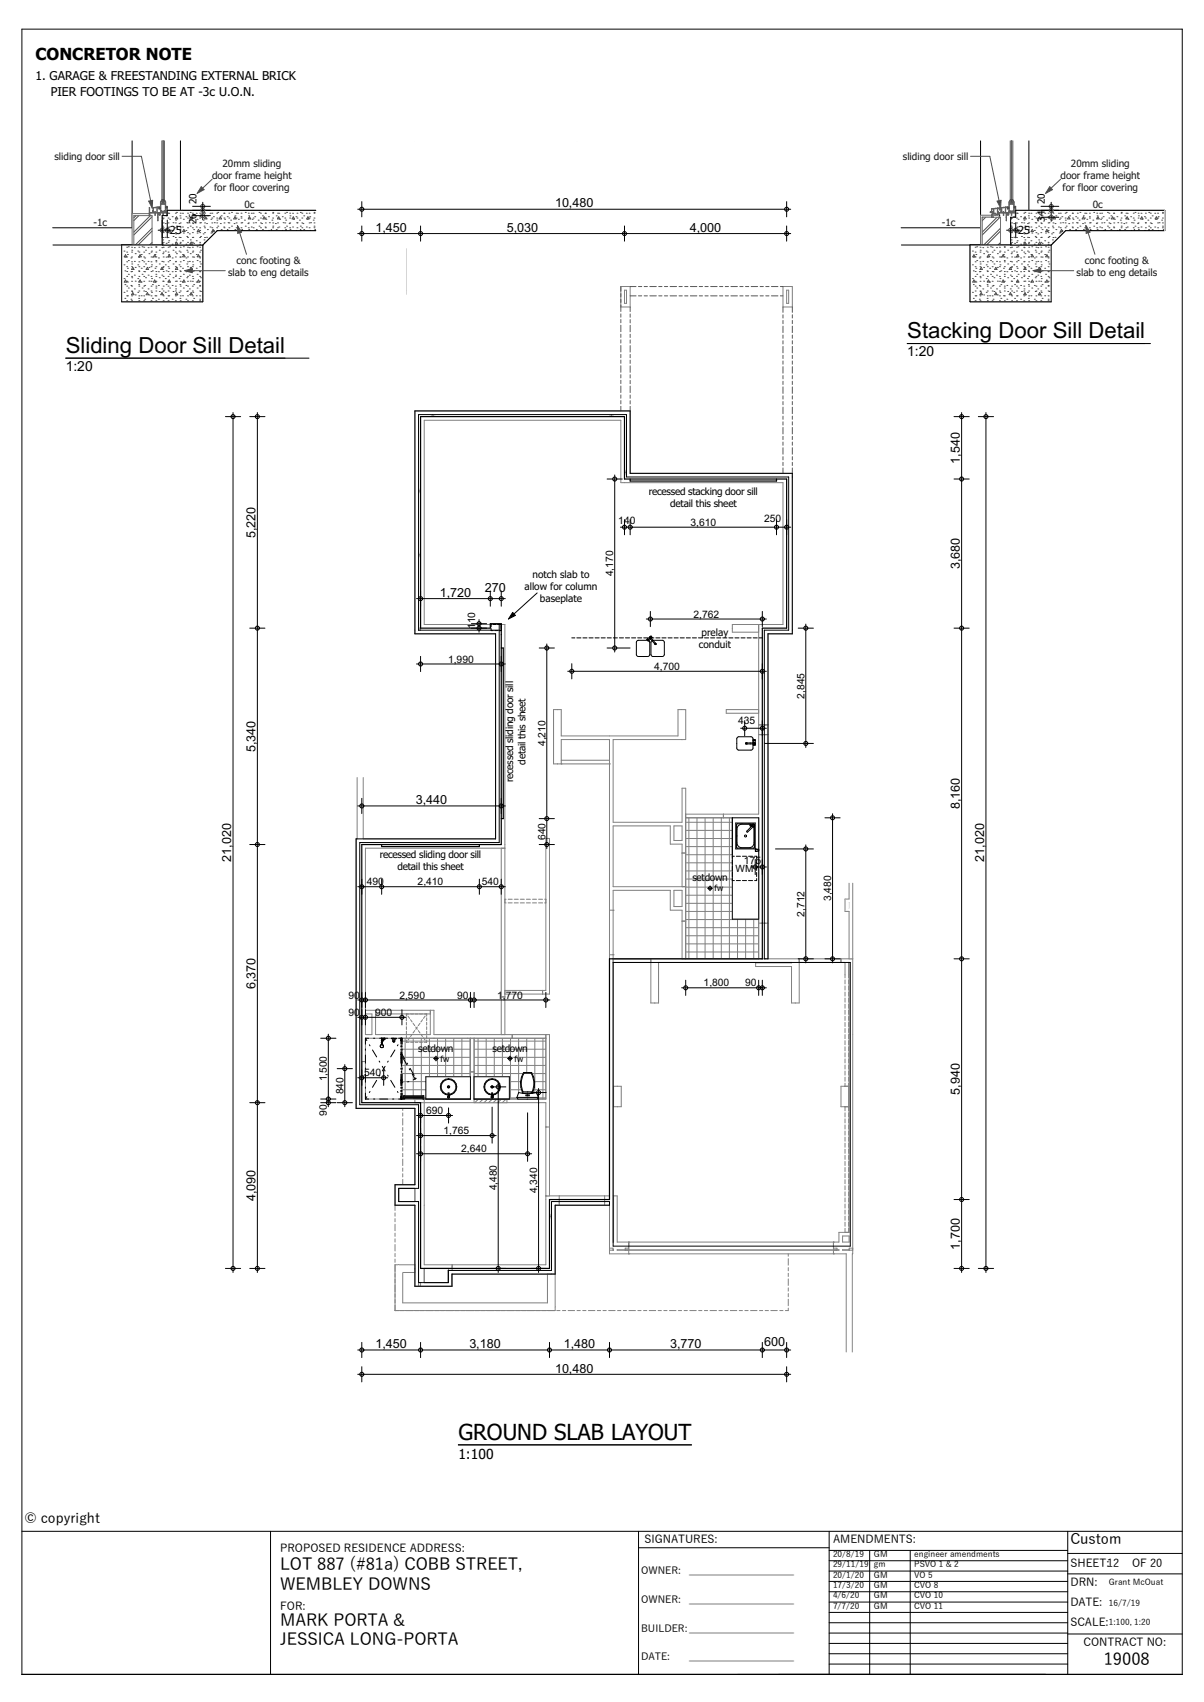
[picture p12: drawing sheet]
<svg xmlns="http://www.w3.org/2000/svg" width="297mm" height="420mm" viewBox="0 0 297 420" stroke-linecap="round" stroke-linejoin="round" font-family="sans-serif">
<defs><g id="words">
<g font-size="5.5">
<text x="223.8" y="83.4">Stacking Door Sill Detail</text>
<text x="16.2" y="87">Sliding Door Sill Detail</text>
<text x="113.1" y="355.4">GROUND SLAB LAYOUT</text>
</g>
<g font-size="4.1">
<text x="8.7" y="14.8">CONCRETOR NOTE</text>
<text x="69.1" y="387.5">LOT 887 (#81a) COBB STREET,</text>
<text x="69.1" y="392.4">WEMBLEY DOWNS</text>
<text x="69.1" y="401.3">MARK PORTA &amp;</text>
<text x="69.1" y="406">JESSICA LONG-PORTA</text>
<text x="272.3" y="411">19008</text>
</g>
<text font-size="3.6" x="264" y="381">Custom</text>
<g font-size="3.4">
<text x="223.8" y="87.8">1:20</text>
<text x="16.2" y="91.5">1:20</text>
<text x="113.1" y="360">1:100</text>
<text x="6" y="375.8">© copyright</text>
</g>
<g font-size="3.1">
<text x="136.9" y="51.2">10,480</text>
<text x="92.6" y="57.2">1,450</text>
<text x="125" y="57.2">5,030</text>
<text x="170.2" y="57.2">4,000</text>
<text x="236.8" y="114.4" transform="rotate(-90 236.8 114.4)">1,540</text>
<text x="63" y="132.8" transform="rotate(-90 63 132.8)">5,220</text>
<text x="236.8" y="140.5" transform="rotate(-90 236.8 140.5)">3,680</text>
<text x="108.5" y="147.3">1,720</text>
<text x="119.6" y="146.2">270</text>
<text x="63" y="185.6" transform="rotate(-90 63 185.6)">5,340</text>
<text x="102.6" y="198.4">3,440</text>
<text x="236.8" y="199.7" transform="rotate(-90 236.8 199.7)">8,160</text>
<text x="57" y="212.6" transform="rotate(-90 57 212.6)">21,020</text>
<text x="242.8" y="212.6" transform="rotate(-90 242.8 212.6)">21,020</text>
<text x="63" y="244.1" transform="rotate(-90 63 244.1)">6,370</text>
<text x="236.8" y="270.2" transform="rotate(-90 236.8 270.2)">5,940</text>
<text x="63" y="296.4" transform="rotate(-90 63 296.4)">4,090</text>
<text x="236.8" y="308.4" transform="rotate(-90 236.8 308.4)">1,700</text>
<text x="92.6" y="332.7">1,450</text>
<text x="115.8" y="332.7">3,180</text>
<text x="139.1" y="332.7">1,480</text>
<text x="165.3" y="332.7">3,770</text>
<text x="188.5" y="332.1">600</text>
<text x="136.9" y="338.7">10,480</text>
</g>
<g font-size="3">
<text x="8.7" y="19.7">1. GARAGE &amp; FREESTANDING EXTERNAL BRICK</text>
<text x="12.5" y="23.7">PIER FOOTINGS TO BE AT -3c U.O.N.</text>
</g>
<g font-size="2.7">
<text x="41.9" y="57.9">25</text>
<text x="251.2" y="57.9">25</text>
<text x="69.1" y="383">PROPOSED RESIDENCE ADDRESS:</text>
<text x="159" y="380.8">SIGNATURES:</text>
<text x="205.5" y="380.7">AMENDMENTS:</text>
<text x="264" y="386.8">SHEET:12</text>
<text x="279.2" y="386.8">OF 20</text>
<text x="264" y="391.3">DRN:</text>
<text x="69.1" y="397.2">FOR:</text>
<text x="264" y="401.2">SCALE:</text>
<text x="264" y="396.2">DATE:</text>
<text x="267.3" y="406.2">CONTRACT NO:</text>
</g>
<g font-size="2.5" fill="#171717">
<text x="13.4" y="39.6">sliding door sill</text>
<text x="54.9" y="41.2">20mm sliding</text>
<text x="222.7" y="39.6">sliding door sill</text>
<text x="264.2" y="41.2">20mm sliding</text>
<text x="52.3" y="44.2">door frame height</text>
<text x="52.8" y="47.2">for floor covering</text>
<text x="261.6" y="44.2">door frame height</text>
<text x="262.1" y="47.2">for floor covering</text>
<text x="60.3" y="51.4">0c</text>
<text x="269.6" y="51.4">0c</text>
<text x="23" y="55.7">-1c</text>
<text x="232.3" y="55.7">-1c</text>
<text x="58.3" y="65.1">conc footing &amp;</text>
<text x="267.6" y="65.1">conc footing &amp;</text>
<text x="56.3" y="68.1">slab to eng details</text>
<text x="265.6" y="68.1">slab to eng details</text>
</g>
<g font-size="2.5">
<text x="48.5" y="50.5" transform="rotate(-90 48.5 50.5)">20</text>
<text x="257.8" y="50.5" transform="rotate(-90 257.8 50.5)">20</text>
<text x="48.5" y="55.3" transform="rotate(-90 48.5 55.3)">26</text>
<text x="257.8" y="54.7" transform="rotate(-90 257.8 54.7)">34</text>
<text x="160.1" y="122.1">recessed stacking door sill</text>
<text x="165.3" y="125.1">detail this sheet</text>
<text x="152.5" y="129.4">140</text>
<text x="170.3" y="129.7">3,610</text>
<text x="188.5" y="128.8">250</text>
<text x="131.3" y="142.5">notch slab to</text>
<text x="151.3" y="142.2" transform="rotate(-90 151.3 142.2)">4,170</text>
<text x="129.4" y="145.5">allow for column</text>
<text x="133.2" y="148.5">baseplate</text>
<text x="117.2" y="155.3" transform="rotate(-90 117.2 155.3)">110</text>
<text x="171.1" y="152.4">2,762</text>
<text x="172.4" y="159.9">conduit</text>
<text x="173" y="156.9">prelay</text>
<text x="110.5" y="163.5">1,990</text>
<text x="161.4" y="165.3">4,700</text>
<text x="198.4" y="172.4" transform="rotate(-90 198.4 172.4)">2,845</text>
<text x="182.1" y="178.7">435</text>
<text x="134.5" y="184.1" transform="rotate(-90 134.5 184.1)">4,210</text>
<text x="129.6" y="188.7" transform="rotate(-90 129.6 188.7)">detail this sheet</text>
<text x="126.6" y="193.1" transform="rotate(-90 126.6 193.1)">recessed sliding door sill</text>
<text x="134.5" y="207.3" transform="rotate(-90 134.5 207.3)">640</text>
<text x="93.7" y="211.8">recessed sliding door sill</text>
<text x="98" y="214.8">detail this sheet</text>
<text x="181.5" y="215.1">WM</text>
<text x="183.5" y="213.1">175</text>
<text x="90.5" y="218.5">490</text>
<text x="103" y="218.5">2,410</text>
<text x="118.8" y="218.5">540</text>
<text x="170.8" y="217.5">setdown</text>
<text x="198.4" y="226.2" transform="rotate(-90 198.4 226.2)">2,712</text>
<text x="205" y="222.4" transform="rotate(-90 205 222.4)">3,480</text>
<text x="173.6" y="243.4">1,800</text>
<text x="183.8" y="243.4">90</text>
<text x="85.9" y="250.7">90</text>
<text x="85.9" y="246.4">90</text>
<text x="92.5" y="250.7">900</text>
<text x="98.5" y="246.4">2,590</text>
<text x="112.7" y="246.4">90</text>
<text x="122.6" y="246.4">1,770</text>
<text x="103.2" y="259.6">setdown</text>
<text x="121.5" y="259.6">setdown</text>
<text x="80.6" y="266.9" transform="rotate(-90 80.6 266.9)">1,500</text>
<text x="89.8" y="265.6">540</text>
<text x="80.6" y="275.4" transform="rotate(-90 80.6 275.4)">90</text>
<text x="84.7" y="270" transform="rotate(-90 84.7 270)">840</text>
<text x="105.1" y="274.9">690</text>
<text x="109.4" y="279.9">1,765</text>
<text x="113.8" y="284.4">2,640</text>
<text x="122.5" y="293.8" transform="rotate(-90 122.5 293.8)">4,480</text>
<text x="132.5" y="294.5" transform="rotate(-90 132.5 294.5)">4,340</text>
<text x="158.2" y="388.3">OWNER:</text>
<text x="170" y="388.3">_____________________</text>
<text x="158.2" y="395.6">OWNER:</text>
<text x="170" y="395.6">_____________________</text>
<text x="158.2" y="402.6">BUILDER:_____________________</text>
<text x="158.2" y="409.7">DATE:</text>
<text x="170" y="409.7">_____________________</text>
</g>
<g font-size="2.1">
<text x="176.3" y="220">fw</text>
<text x="108.7" y="262">fw</text>
<text x="126.9" y="262">fw</text>
<text x="205.5" y="384.2">20/8/19</text>
<text x="205.5" y="386.7">29/11/19</text>
<text x="205.5" y="389.3">20/1/20</text>
<text x="215.6" y="384.2">GM</text>
<text x="215.6" y="386.7">gm</text>
<text x="215.6" y="389.3">GM</text>
<text x="225.5" y="384.2">engineer amendments</text>
<text x="225.5" y="386.7">PSVO 1 &amp; 2</text>
<text x="225.5" y="389.3">VO 5</text>
<text x="205.5" y="391.8">17/3/20</text>
<text x="205.5" y="394.4">4/6/20</text>
<text x="215.6" y="391.8">GM</text>
<text x="215.6" y="394.4">GM</text>
<text x="225.5" y="391.8">CVO 8</text>
<text x="225.5" y="394.4">CVO 10</text>
<text x="273.5" y="391.2">Grant McOuat</text>
<text x="205.5" y="396.9">7/7/20</text>
<text x="215.6" y="396.9">GM</text>
<text x="225.5" y="396.9">CVO 11</text>
<text x="273.5" y="396.3">16/7/19</text>
<text x="273.5" y="401">1:100, 1:20</text>
</g>
</g></defs>
<g fill="none" stroke="#000" stroke-width=".25">
<path d="M5.4 7.2h286.2v406h-286.2zM5.4 377.9h286.2M66.7 377.9v35.3M157.5 377.9v35.3M204.5 377.9v35.3M263.4 377.9v35.3M157.5 381.9h47M204.5 397.9h58.9M204.5 395.3h58.9M204.5 392.8h58.9M204.5 390.2h58.9M204.5 387.7h58.9"/>
<path d="M204.5 385.1h58.9M204.5 382.6h58.9M214.5 382.6v30.6M224.5 382.6v30.6M263.4 383.3h28.2M263.4 388.4h28.2M204.5 408.1h58.9M204.5 405.5h58.9M204.5 403h58.9M204.5 400.4h58.9M204.5 410.6h58.9M263.4 403.2h28.2"/>
</g>
<!-- layer: D1  WALLS-(external) -->
<path d="M111.5 314.4h24.5M134.6 312.1h-23.1v1.4" fill="none" stroke="#808080" stroke-width=".25"/>
<g fill="#fff">
<path d="M142.3 70.7l.9 .9h-.9z"/>
<path d="M143.2 71.6l.1 .1z"/>
<path d="M143.3 71.7l.9 .9h-.9z"/>
<path d="M142.3 70.7h.9v.9z"/>
<path d="M143.3 71.7h.9v.9z"/>
<path d="M142.3 61.3h.9v9.4h-.9z" fill-rule="evenodd"/>
<path d="M143.2 61.3l.1 10.3z" fill-rule="evenodd"/>
<path d="M143.3 61.3h.9v10.4h-.9z" fill-rule="evenodd"/>
</g>
<path d="M142.3 61.3v9.4M144.2 61.3v11.3h-.9" fill="none" stroke="#808080" stroke-width=".25"/>
<g fill="#fff">
<path d="M101.4 70.7h.9l-.9 .9z"/>
<path d="M100.4 71.7h.9l-.9 .9z"/>
<path d="M101.4 71.6l.9-.9v.9z"/>
<path d="M101.4 71.6l-.1 .1z"/>
<path d="M100.4 72.6l.9-.9v.9z"/>
<path d="M102.3 70.7h40v.9h-40z" fill-rule="evenodd"/>
<path d="M101.4 71.6l41.8 .1z" fill-rule="evenodd"/>
<path d="M101.3 71.7h42v.9h-42z" fill-rule="evenodd"/>
</g>
<g fill="none" stroke="#808080" stroke-width=".25">
<path d="M100.4 71.7v.9h42.9M102.3 70.7h40M103.2 155h.5v.5h-.5zM150.3 236.6v58.5h-15.7v17M160.5 236.6v.9h-9.3M162.4 237.5h32.8M168.2 236.6h-17v69.9M169.1 236.6h18M189.4 236.6h20.9v18.7M197.1 236.6v.9h11.3M207.4 236.6v.9M209.3 237.5l.1 17.8"/>
<path d="M151.3 268.1h1.9v5h-1.9zM137.9 295.1v2.3M149.1 295.1v2.3M103.2 316.5h.5v.9h-.5zM150.3 308h.9v.5h-.9M150.3 309.4v-12h-13.4v17h-.9M151.2 308.4v.1M154.2 308h.9v.5h-.9zM205.6 308h.9v.5h-.9zM208.7 309.4v24.2M209.5 308h.8v.5h-.8zM210.2 309.4v24.2"/>
</g>
<!-- layer: D2  WALLS-(internal) -->
<path d="M134.6 278.1h.9v17h-.9z" fill-rule="evenodd" fill="#fff"/>
<path d="M134.6 256.2v15h-17.7M135.5 255.3v39.8h-.9M116 271.2h-13.7v.9h32.3v23M134.6 278.1h.1M134.6 278.1h.9M134.6 295.1h.1" fill="none" stroke="#808080" stroke-width=".25"/>
<!-- layer: D1  WALLS-(external) -->
<path d="M102.3 273.5v18.9M103.7 271.2h.9v26.2M102.3 293.3v3.2" fill="none" stroke="#808080" stroke-width=".25"/>
<!-- layer: D2  WALLS-(internal) -->
<path d="M107 255.3h8.3v.9h-8.3z" fill-rule="evenodd" fill="#fff"/>
<path d="M90.1 255.3h1.6M90.1 256.2h25.9M106.1 250.2v5.1h-13.5M107 249.3v6h28.5M123.6 246h.9M123.6 255.3v-46h.9v46M124.5 245.3h11M124.5 244.4h10.1M126.3 255.3v.9M133.8 244.4v.9M134.6 255.3v.9h-17.7" fill="none" stroke="#808080" stroke-width=".25"/>
<!-- layer: D1  WALLS-(external) -->
<path d="M87.8 207v66.5h14.5M90.1 209.3v40M90.1 256.2v15h13.6M90.1 250.2v5.1" fill="none" stroke="#808080" stroke-width=".25"/>
<!-- layer: D2  WALLS-(internal) -->
<path d="M92.6 249.3h13.5v.9h-13.5z" fill-rule="evenodd" fill="#fff"/>
<path d="M134.6 221.9v22.5M135.5 221.9v23.4M90.1 249.3h16.9M90.1 250.2h1.6M92.6 249.3v.9h13.5v-.9" fill="none" stroke="#808080" stroke-width=".25"/>
<path d="M150.3 224.6h.9v11h-.9z" fill-rule="evenodd" fill="#fff"/>
<path d="M150.3 182.5v5.1M150.3 188.5v48.1M151.2 182.5v20.4M151.2 203.8v15M151.2 219.7v16.9M150.3 224.6h.9M150.3 235.6h.9M151.2 224.6h.1M151.2 235.6h.1" fill="none" stroke="#808080" stroke-width=".25"/>
<!-- layer: D1  WALLS-(external) -->
<path d="M122.2 156.4v50.6M123.6 154.1h.9v54.3" fill="none" stroke="#808080" stroke-width=".25"/>
<!-- layer: D2  WALLS-(internal) -->
<path d="M138.4 187.6h11.9v.9h-11.9z" fill-rule="evenodd" fill="#fff"/>
<g fill="none" stroke="#808080" stroke-width=".25">
<path d="M138.4 188.5h.1M138.4 181.6v-6.5h-1.9v13.4h13.8M138.4 182.5v6M138.4 187.6h11.9v.9M150.3 188.5h.1M150.3 181.6h16.9M151.2 182.5h16.9M168.2 210.5h.9M168.2 208.3v10.5h.9M168.2 203.8v3.6M168.2 219.7v4M169.1 201.8v34.8h-.9v-12"/>
<path d="M169.1 200.9v-6.4h-.9v8.4M168.2 227.3h.9"/>
</g>
<!-- layer: D1  WALLS-(external) -->
<path d="M187.1 178.9h2.3v2.4h-2.3z" fill-rule="evenodd" fill="#fff"/>
<g fill="none" stroke="#808080" stroke-width=".25">
<path d="M103.2 101.4h-.9v55h19.9M104.6 103.7v50.4h19M153.1 103.7v15.4h40v35h-6v46.8M155.4 102.3v14.5h40v39.6h-6v80.2h-2.3v-34.8M187.1 178.9h2.3M188.6 178.9h.1M187.1 181.3h2.3M188.6 181.3h.1M160.5 237.5v10h1.9v-10M187.1 227.8h2.3M195.2 237.5v.1M197.1 237.5v10h-1.9v-9"/>
<path d="M208.4 237.5v3.1M209.3 237.5v3.1M208.4 273.1v1M208.4 274.6v1M208.4 276.1v1M208.4 277.6v1M208.4 279.1v1M209.3 273.1h-1.9v-5h1.9v6M209.3 274.6v1M209.3 276.1v1M209.3 277.6v1M209.3 279.1v1"/>
<path d="M208.4 280.6v1M208.4 282.1v1M208.4 283.6v1M208.4 285.1v1M208.4 286.6v1M208.4 288.1v1M208.4 289.6v1M208.4 291.1v1M208.4 292.6v1M208.4 294.1v1M208.4 295.6v1M208.4 297.1v1"/>
<path d="M208.4 298.6v1M209.3 280.6v1M209.3 282.1v1M209.3 283.6v1M209.3 285.1v1M209.3 286.6v1M209.3 288.1v1M209.3 289.6v1M209.3 291.1v1M209.3 292.6v1M209.3 294.1v1M209.3 295.6v1"/>
<path d="M209.3 297.1v1M209.3 298.6v1M103.7 317.4h7.7M104.6 316.5h5.9M151.3 306.5v-11.4h.9v11.4M151.3 308.4v.1M152.2 308.4v.1M208.4 303.1v1h.9v-1M208.4 300.1v1M208.4 301.6v1M209.3 300.1v1M209.3 301.6v1"/>
</g>
<!-- layer: D2  WALLS-(internal) -->
<g fill="none" stroke="#808080" stroke-width=".25">
<path d="M180.6 154.1h6.5v1.9h-6.5zM179.1 175.1h8v.9h-8zM167.2 181.6v-6.5h1.9v7.4h-1M151.2 218.8h17M151.2 219.7h14.1M151.2 202.9h17M151.2 203.8h14.1M166.2 219.7h2M166.2 203.8h2M178.4 200.9v.9M187.1 200.9h-18v.9h18M116 264.5h.9"/>
<path d="M116 271.2v-15h.9v15"/>
</g>
<!-- layer: D1  WALLS-(external) -->
<g fill="#fff">
<path d="M97.4 312.1h.9v.9z"/>
<path d="M98.3 313l.1 .1z"/>
<path d="M98.4 313.1h.9v.9z"/>
<path d="M98.3 322.5v.9h-.9z"/>
<path d="M98.3 322.5l.1-.1z"/>
<path d="M99.3 321.5v.9h-.9z"/>
<path d="M97.4 312.1l.9 .9h-.9z"/>
<path d="M97.4 322.5h.9l-.9 .9z"/>
<path d="M98.4 313.1l.9 .9h-.9z"/>
<path d="M98.4 321.5h.9l-.9 .9z"/>
<path d="M97.4 313h.9v9.5h-.9z" fill-rule="evenodd"/>
<path d="M98.3 313.1l.1 9.3z" fill-rule="evenodd"/>
<path d="M98.4 314h.9v7.5h-.9z" fill-rule="evenodd"/>
</g>
<path d="M98.3 312.1h-.9v11.3h.9M99.3 314v7.5" fill="none" stroke="#808080" stroke-width=".25"/>
<g fill="#fff">
<path d="M136 322.5h.9v.9z"/>
<path d="M135.9 322.4l.1 .1z"/>
<path d="M135 321.5h.9v.9z"/>
<path d="M136 322.5l.9 .9h-.9z"/>
<path d="M135 321.5l.9 .9h-.9z"/>
<path d="M98.3 322.5h37.7v.9h-37.7z" fill-rule="evenodd"/>
<path d="M98.4 322.4l37.5 .1z" fill-rule="evenodd"/>
<path d="M99.3 321.5h35.7v.9h-35.7z" fill-rule="evenodd"/>
</g>
<path d="M99.3 321.5h35.7M136.9 322.5v.9h-38.6" fill="none" stroke="#808080" stroke-width=".25"/>
<g fill="#fff">
<path d="M136 314.4h.9v8.1h-.9z" fill-rule="evenodd"/>
<path d="M135.9 314.4l.1 8z" fill-rule="evenodd"/>
<path d="M135 314.4h.9v7.1h-.9z" fill-rule="evenodd"/>
</g>
<path d="M102.3 297.4v20h1.4M104.6 297.4v14.7M104.6 313v3.5M110.5 313.5v3M111.4 314.4v3M135 321.5v-7.1h1.9v8.1" fill="none" stroke="#808080" stroke-width=".25"/>
<!-- layer: D2  WALLS-(internal) -->
<path d="M104.6 312.1h6.9v.9h-6.9" fill="none" stroke="#808080" stroke-width=".25"/>
<path d="M134.6 206.9h.9v15h-.9z" fill-rule="evenodd" fill="#fff"/>
<path d="M165.3 219.7v4.9h2.9M165.3 203.8v4.5h2.9M166.2 219.7v4h2M166.2 203.8v3.6h2M134.6 221.9v-15h.9v15" fill="none" stroke="#808080" stroke-width=".25"/>
<!-- layer: D1  WALLS-(external) -->
<path d="M153.1 70.7h2.3v5.1h-2.3zM154 71.6h.5v3.3h-.5zM193.1 70.7h2.3v5.1h-2.3zM194 71.6h.5v3.3h-.5z" fill="none" stroke="#808080" stroke-width=".25"/>
<g fill="#fff">
<path d="M101.4 61.3h.9v9.4h-.9z" fill-rule="evenodd"/>
<path d="M101.3 61.3l.1 10.3z" fill-rule="evenodd"/>
<path d="M100.4 61.3h.9v10.4h-.9z" fill-rule="evenodd"/>
</g>
<path d="M100.4 61.3v10.4M102.3 61.3v9.4M209.4 255.3v48.8M210.3 255.3v54.1M209.4 305v1.5M209.4 308.4v.1" fill="none" stroke="#808080" stroke-width=".25"/>
<!-- layer: D2  WALLS-(internal) -->
<path d="M138.4 181.6h11.9M138.4 182.5h11.9" fill="none" stroke="#808080" stroke-width=".25"/>
<!-- layer: D1  WALLS-(external) -->
<g fill="#fff">
<path d="M98.3 312.1h4v.9h-4z" fill-rule="evenodd"/>
<path d="M98.4 313l3.9 .1z" fill-rule="evenodd"/>
<path d="M99.3 313.1h3v.9h-3z" fill-rule="evenodd"/>
</g>
<g fill="none" stroke="#808080" stroke-width=".25">
<path d="M88.1 191.9v15.1M89.6 191.9v15.1M124.8 221.9h-.3v.9h.3M125.3 222.8h1M125.3 221.9h1M126.8 222.8h1M126.8 221.9h1M128.3 222.8h1M128.3 221.9h1M129.8 222.8h1M129.8 221.9h1M131.3 222.8h1"/>
<path d="M131.3 221.9h1M132.8 222.8h1M132.8 221.9h1M134.3 221.9h.3v.9h-.3M195.2 237.6h-8.8v.9h8.8M208.4 240.6v.7M208.4 241.8v1M208.4 243.3v1M208.4 244.8v1M208.4 246.3v1M208.4 247.8v1M208.4 249.3v1"/>
<path d="M208.4 250.8v1M208.4 252.3v1M208.4 253.8v1M208.4 255.3v1M208.4 256.8v1M208.4 258.3v1M208.4 259.8v1M209.3 240.6v.7M209.3 241.8v1M209.3 243.3v1M209.3 244.8v1M209.3 246.3v1"/>
<path d="M209.3 247.8v1M209.3 249.3v1M209.3 250.8v1M209.3 252.3v1M209.3 253.8v1M209.3 255.3v1M209.3 256.8v1M209.3 258.3v1M209.3 259.8v1M208.4 267.3v.8h.9v-.8M208.4 261.3v1M208.4 262.8v1"/>
<path d="M208.4 264.3v1M208.4 265.8v1M209.3 261.3v1M209.3 262.8v1M209.3 264.3v1M209.3 265.8v1M98.3 312.1h4v1.9h-3M110.5 313.5h1M111.4 314.4h.1M206.9 308.4v.1M207.8 308.4v.1M209.4 305h-1.6v1.5"/>
<path d="M209.4 304.1h-2.5v2.4"/>
</g>
<!-- layer: D2  WALLS-(internal) -->
<path d="M91.7 250.2v5.1M92.6 250.2v5.1" fill="none" stroke="#808080" stroke-width=".25"/>
<!-- layer: D1  WALLS-(external) -->
<path d="M155.1 308.5h50.5v.9h-50.5z" fill-rule="evenodd" fill="#fff"/>
<path d="M150.3 309.4h58.4M151.2 308.5h.1M152.2 308.5h54.7M155.1 309.4h.1M155.1 308.5v.9M205.6 309.4h.1M205.6 308.5v.9M207.8 308.5h1.6M210.2 309.4h.1" fill="none" stroke="#808080" stroke-width=".25"/>
<path d="M209.4 217.9h.9v18.7h-.9z" fill-rule="evenodd" fill="#fff"/>
<path d="M209.4 217.9v4M210.3 217.9v18.7h-.9v-11.7M209.4 222.8v1.2" fill="none" stroke="#808080" stroke-width=".25"/>
<path d="M208.4 221.9h1v.9z" fill-rule="evenodd" fill="#fff"/>
<path d="M208.4 221.9h1M209.3 222.8h.1" fill="none" stroke="#808080" stroke-width=".25"/>
<path d="M208.4 221.9l.9 .9v1.2l-.9 .9z" fill-rule="evenodd" fill="#fff"/>
<path d="M208.4 221.9v3M209.3 222.8v1.2" fill="none" stroke="#808080" stroke-width=".25"/>
<path d="M208.4 224.9l1-.9v.9z" fill-rule="evenodd" fill="#fff"/>
<g fill="none" stroke="#808080" stroke-width=".25">
<path d="M106.3 102.4h.5v.3h.5M150.4 102.4h.5v.3h.5M154.4 116v.5h-.3v.5M103.6 120.7v.5h-.3v.5M103.6 136.4v.5h-.3v.5M151.2 236.6h9.3M208.4 224.9h1M209.3 224h.1M99.3 273.5v.5M99.3 274.6v.8M99.3 276v1.6M99.3 278.2v.8"/>
<path d="M99.3 279.6v.8M97.4 297.4v1.3M97.4 299.3v.8M98.3 293.3h4v3.2h-4zM99.3 281v1.6M99.3 283.2v.8M99.3 284.6v.8M99.3 286v1.6M99.3 288.2v.8M99.3 289.6v.8M99.3 291v1.4M135.9 299.6v.5h-.3v.5"/>
<path d="M97.4 300.7v.8M97.4 302.1v1.6M97.4 304.3v.8M97.4 305.7v.8M97.4 307.1v1.6M97.4 309.3v.8M97.4 310.7v.8M97.4 312.1v1.6M97.4 314.3v.8M97.4 315.7v.8M97.4 317.1v1.6M97.4 319.3v.8"/>
<path d="M194.4 309.4v.6M194.4 310.6v1.6M194.4 312.8v.8M194.4 314.2v.8M194.4 315.6v1.6M194.4 317.8v.8M194.4 319.2v.8M97.4 322.1v1.3h.7M97.4 320.7v.8M98.7 323.4h.8M100.1 323.4h1.6M102.3 323.4h.8"/>
<path d="M103.7 323.4h.8M105.1 323.4h1.6M107.3 323.4h.8M108.7 323.4h.8M110.1 323.4h1.6M112.3 323.4h.8M113.7 323.4h.8M115.1 323.4h1.6M117.3 323.4h.8M118.7 323.4h.8M120.1 323.4h1.6M122.3 323.4h.8"/>
<path d="M123.7 323.4h.8M125.1 323.4h1.6M127.3 323.4h.8M128.7 323.4h.8M130.1 323.4h1.6M132.3 323.4h.8M133.7 323.4h.8M135.1 323.4h1.6M137.3 323.4h.8M138.7 323.4h.8M140.1 323.4h1.6M142.3 323.4h.8"/>
<path d="M143.7 323.4h.8M145.1 323.4h1.6M147.3 323.4h.8M148.7 323.4h.8M150.1 323.4h1.6M152.3 323.4h.8M153.7 323.4h.8M155.1 323.4h1.6M157.3 323.4h.8M158.7 323.4h.8M160.1 323.4h1.6M162.3 323.4h.8"/>
<path d="M163.7 323.4h.8M165.1 323.4h1.6M167.3 323.4h.8M168.7 323.4h.8M170.1 323.4h1.6M172.3 323.4h.8M173.7 323.4h.8M175.1 323.4h1.6M177.3 323.4h.8M178.7 323.4h.8M180.1 323.4h1.6M182.3 323.4h.8"/>
<path d="M183.7 323.4h.8M185.1 323.4h1.6M187.3 323.4h.8M188.7 323.4h.8M190.1 323.4h1.6M192.3 323.4h.8M194.4 322.8v.6h-.7M194.4 320.6v1.6"/>
</g>
<g fill="none" stroke="#575757" stroke-width=".25">
<path d="M153.1 70.7v1.2M153.1 72.5v.8M153.1 73.9v.8M153.1 75.3v1.6M153.1 77.5v.8M153.1 78.9v.8M155.4 75.8v1.1M155.4 77.5v.8M155.4 78.9v.8M155.4 73h1.5M155.4 70.7h1.5M157.5 73h.8"/>
<path d="M157.5 70.7h.8M158.9 73h.8M158.9 70.7h.8M160.3 73h1.6M160.3 70.7h1.6M162.5 73h.8M162.5 70.7h.8M163.9 73h.8M163.9 70.7h.8M165.3 73h1.6M165.3 70.7h1.6M167.5 73h.8"/>
<path d="M167.5 70.7h.8M168.9 73h.8M168.9 70.7h.8M170.3 73h1.6M170.3 70.7h1.6M172.5 73h.8M172.5 70.7h.8M173.9 73h.8M173.9 70.7h.8M175.3 73h1.6M175.3 70.7h1.6M177.5 73h.8"/>
<path d="M177.5 70.7h.8M178.9 73h.8M178.9 70.7h.8M180.3 73h1.6M180.3 70.7h1.6M182.5 73h.8M182.5 70.7h.8M183.9 73h.8M183.9 70.7h.8M185.3 73h1.6M185.3 70.7h1.6M187.5 73h.8"/>
<path d="M187.5 70.7h.8M188.9 73h.8M188.9 70.7h.8M190.3 73h1.6M190.3 70.7h1.6M192.5 73h.6M192.5 70.7h.6M193.1 75.8v1.3M193.1 77.7v.8M193.1 79.1v.8M195.4 75.8v1.3M195.4 77.7v.8"/>
<path d="M195.4 79.1v.8M153.1 80.3v1.6M153.1 82.5v.8M153.1 83.9v.8M153.1 85.3v1.6M153.1 87.5v.8M153.1 88.9v.8M153.1 90.3v1.6M153.1 92.5v.8M153.1 93.9v.8M153.1 95.3v1.6M153.1 97.5v.8"/>
<path d="M153.1 98.9v.8M155.4 80.3v1.6M155.4 82.5v.8M155.4 83.9v.8M155.4 85.3v1.6M155.4 87.5v.8M155.4 88.9v.8M155.4 90.3v1.6M155.4 92.5v.8M155.4 93.9v.8M155.4 95.3v1.6M155.4 97.5v.8"/>
<path d="M155.4 98.9v.8M193.1 80.5v1.6M193.1 82.7v.8M193.1 84.1v.8M193.1 85.5v1.6M193.1 87.7v.8M193.1 89.1v.8M193.1 90.5v1.6M193.1 92.7v.8M193.1 94.1v.8M193.1 95.5v1.6M193.1 97.7v.8"/>
<path d="M193.1 99.1v.8M195.4 80.5v1.6M195.4 82.7v.8M195.4 84.1v.8M195.4 85.5v1.6M195.4 87.7v.8M195.4 89.1v.8M195.4 90.5v1.6M195.4 92.7v.8M195.4 94.1v.8M195.4 95.5v1.6M195.4 97.7v.8"/>
<path d="M195.4 99.1v.8M153.1 100.3v1.1M155.4 100.3v1.1M193.1 100.5v1.6M193.1 102.7v.8M193.1 104.1v.8M193.1 105.5v1.6M193.1 107.7v.8M193.1 109.1v.8M193.1 110.5v1.6M193.1 112.7v.8M193.1 114.1v.8"/>
<path d="M193.1 115.5v1.3M195.4 100.5v1.6M195.4 102.7v.8M195.4 104.1v.8M195.4 105.5v1.6M195.4 107.7v.8M195.4 109.1v.8M195.4 110.5v1.6M195.4 112.7v.8M195.4 114.1v.8M195.4 115.5v1.3"/>
</g>
<!-- layer: D2  WALLS-(internal) -->
<g fill="none" stroke="#808080" stroke-width=".25">
<path d="M100.2 250.2l.2 .2M100.2 257.2h.7M100.2 250.2v.6M100.2 251.2v.7M100.2 252.3v.7M100.2 253.4v.7M100.2 254.5v.7M100.2 255.6v.7M100.2 256.7v.5M100.2 250.2h.7M100.4 257l-.2 .2M100.6 250.7l.4 .6"/>
<path d="M101 256.1l-.4 .6M101.3 251.6l.4 .6M101.3 257.2h.7M101.3 250.2h.7M101.7 255.2l-.4 .6M101.9 252.5l.4 .6M102.3 254.3l-.4 .6M102.4 257.2h.7M102.4 250.2h.7M102.5 253.4l.5 .6M103 253.4l-.5 .6M103.2 254.3l.4 .6"/>
<path d="M103.5 257.2h.7M103.5 250.2h.7M103.6 252.5l-.4 .6M103.8 255.2l.4 .6M104.2 251.6l-.4 .6M104.5 256.1l.4 .6M104.6 257.2h.6M104.6 250.2h.6M104.9 250.7l-.4 .6M105.1 257l.1 .2M105.2 250.2l-.1 .2M105.2 250.2v.6"/>
<path d="M105.2 251.2v.7M105.2 252.3v.7M105.2 253.4v.7M105.2 254.5v.7M105.2 255.6v.7M105.2 256.7v.5"/>
</g>
<!-- layer: D1  WALLS-(external) -->
<path d="M209.3 222.8l.1 1.2z" fill="none" stroke="#fff" stroke-width=".25"/>
<path d="M155.1 306.5h50.5v1.9h-50.5z" fill-rule="evenodd" fill="#fff"/>
<g fill="none" stroke="#808080" stroke-width=".25">
<path d="M87.8 207h.3M89.6 207h32.6M124.5 208.4v.9h-34.4M102.3 293.3h-4v3.2h4M102.3 292.4h-4.9v5h4.9M151.2 306.5h.1M151.2 308.4h.1M152.2 306.5h54.7M152.2 308.4h54.7M155.1 306.5h.1M155.1 306.5v1.9M205.6 306.5h.1"/>
<path d="M205.6 306.5v1.9M207.8 306.5h1.6M207.8 308.4h1.6"/>
</g>
<!-- layer: D2  WALLS-(internal) -->
<path d="M116.9 271.2h8.1v.9h-8.1z" fill-rule="evenodd" fill="#fff"/>
<path d="M116.9 271.2h8.1v.9h-8.1zM118 271.2l-.9 .9M119.2 271.2l-.9 .9M120.3 271.2l-.9 .9M121.4 271.2l-.9 .9M122.6 271.2l-.9 .9M123.7 271.2l-.9 .9M124.8 271.2l-.9 .9" fill="none" stroke="#808080" stroke-width=".25"/>
<!-- layer: D1  WALLS-(external) -->
<path d="M104.6 313h6v3.5h-6z" fill="none" stroke="#808080" stroke-width=".25"/>
<path d="M89.2 262h.9v3.5h-.9z" fill-rule="evenodd" fill="#fff"/>
<path d="M103.2 101.4h52.2v.9M104.6 103.7h48.5M123.6 154.1v1.5M89.2 262h.9v3.5h-.9z" fill="none" stroke="#808080" stroke-width=".25"/>
<path d="M12.2 32.1h65.7v47h-65.7z" fill-rule="evenodd" fill="#fff"/>
<!-- layer: C2  CONCRETE-(setout) -->
<path d="M30 60.5h20v14h-20z" fill-rule="evenodd" fill="#fff"/>
<path d="M32.6 34.8v21.4M44.5 34.8v17.1M13 56.2h24.1M13.1 60.5h36.9v14h-20v-14" fill="none" stroke="#000" stroke-width=".25"/>
<path d="M33 34.8h11.5" fill="none" stroke="#fff" stroke-width=".25"/>
<path d="M30.1 38.6h4.8l2.3 10.9M36.7 49.6l1-.2-.2 2z" fill="none" stroke="#4c4c4c" stroke-width=".25"/>
<path d="M36.7 49.6l1-.2-.2 2z" fill="#4c4c4c"/>
<g fill="none" stroke="#5c5c5c" stroke-width=".25">
<path d="M39.9 34.8v14.7M40.2 34.8l.1 14.9zM40.6 34.8v14.7l.2 .3v.5h-.4v-.3M37.7 52.4h.1M37.7 52.3h.1M37.8 52.3h-.1M38.2 52.5h.1M38.3 51.2v.1M38.8 51.2v1.3l-.1-1.3-.9 .1v1.1l.4 .1M38.8 51.2h.4v.4l.2-.1M38.8 51.2h.1M39.2 51.1h.1"/>
<path d="M39.3 51.2v.3M39.3 51.2h.1M39.3 51.4v.1M39.3 51.3h.1M39.4 51.4h.1M39.4 51.3h.1M39.4 51.2h.1M39.4 51.2v.1M39.4 51.1l-1.6 .1-.2 1 .2 .3h.4M39.4 51.1h.1M39.4 51.1v.1M39.9 49.5l-.2 .8h.3"/>
<path d="M39.9 49.5h.1M39.9 49.4l-.3 .5v2.5h.5l.2-.2 .1 .2h.4v-.2M40.1 50.3h-.1M40.1 50v.3M40.1 50h.1M40.3 50h.1M40.3 50v.2l-.1-.2M40.6 49.4l.3 .5v2.3h-.2l.1-1.8h-1.1l.1 1.8h-.2M40.8 52h-.2v.2h-.7l-.2-.2"/>
</g>
<path d="M49.6 46.1l.7 .7-1.7 .9zM52.3 44.2l-2.3 2.2" fill="none" stroke="#4c4c4c" stroke-width=".25"/>
<path d="M49.6 46.1l.7 .7-1.7 .9z" fill="#4c4c4c"/>
<path d="M45 51.9h32.9v5h-24.3l-3.6 3.6h-5z" fill-rule="evenodd" fill="#fff"/>
<path d="M77.9 51.9h-32.9v8.6h5l3.6-3.6h24.3" fill="none" stroke="#000" stroke-width=".25"/>
<path d="M32.6 52.7h4.2v.5h-3.8v7.3h-.4z" fill-rule="evenodd" fill="#fff"/>
<path d="M32.6 52.7h4.2v.5h-3.8v7.3h-.4z" fill="none" stroke="#6d6d6d" stroke-width=".25"/>
<path d="M33 53.2h4.5v7.3h-4.5z" fill-rule="evenodd" fill="#fff"/>
<path d="M33.5 53.2l-.5 .5M34.3 53.2l-1.3 1.2M37.1 53.2l-4.1 4.1M37.5 57l-3.4 3.5M37.5 53.5l-4.5 4.5M37.5 59.8l-.6 .7M37.5 56.3l-4.1 4.2" fill="none" stroke="#4c4c4c" stroke-width=".25"/>
<path d="M33 53.2h4.5v7.3h-4.5z" fill="none" stroke="#6d6d6d" stroke-width=".25"/>
<path d="M40 53.2h4.5v7.3h-4.5z" fill-rule="evenodd" fill="#fff"/>
<path d="M40.6 53.2l-.6 .6M41.3 53.2l-1.3 1.3M44.1 53.2l-4.1 4.1M44.5 57.1l-3.4 3.4M44.5 53.6l-4.5 4.5M44.5 59.9l-.5 .6M44.5 56.4l-4.1 4.1" fill="none" stroke="#4c4c4c" stroke-width=".25"/>
<path d="M40 53.2h4.5v7.3h-4.5z" fill="none" stroke="#6d6d6d" stroke-width=".25"/>
<g fill="none" stroke="#5c5c5c" stroke-width=".25">
<path d="M38.2 52.4l-1.3 .1-.1-1.3v2h.4l-.3-.1v-.5h1.3v.5l.1-.5h1v.4M38.2 52.4h.1M38.2 52.4l.1-.1v.2l1.9-.1M38.9 53.6h.1M38.9 52.6v1.9l.1-1.9M39.3 53l.1-.2v.2M39.3 53h.1M39.5 53v.1M40.2 52.4l.1-.1v.1M40.2 52.4h.1M40.3 52.4h.1M41.1 51.2l.1 1.3-.9-.1"/>
<path d="M41.1 51l.2-.1v2.3l-.1-.6h-.9v.5l-.1-.5h-.8l.1 .5M41.1 51h.1M41.1 51.2h.1M41.1 51.2v.1M41.1 51.3h.1M41.2 51h.1M41.2 51l-.1 .3"/>
</g>
<path d="M41.3 51.9h3.7v8.6h-.5v-6.9h-3.2z" fill-rule="evenodd" fill="#e2e2e2"/>
<path d="M41.3 51.9h3.7v8.6h-.5v-6.9h-3.2z" fill="none" stroke="#5c5c5c" stroke-width=".25"/>
<path d="M30 60.5h20v14h-20z" fill-rule="evenodd" fill="#fff"/>
<g fill="none" stroke="#4c4c4c" stroke-width=".25">
<path d="M30.6 72.1h.1M30.6 68.7h.1M30.6 65.4h.1M30.6 62h.1M30.8 73.6h.1M30.8 70.2h.1M30.8 66.8h.1M30.8 63.4h.1M31 69.1l.3 .5h-.6zM31 62.9l.3 .5h-.6zM31.3 74.2h.1M31.3 73h.1"/>
<path d="M31.3 71.8h.1M31.3 70.6h.1M31.3 69.4h.1M31.3 68.2h.1M31.3 67h.1M31.3 65.8h.1M31.3 64.6h.1M31.3 63.4h.1M31.3 62.2h.1M31.3 61h.1M31.4 73h.1M31.4 69.6h.1"/>
<path d="M31.4 66.2h.1M31.4 62.8h.1M31.7 71.1h.1M31.7 67.7h.1M31.7 64.3h.1M31.7 60.9h.1M32.3 73.8h.1M32.3 70.4h.1M32.3 67.1h.1M32.3 63.7h.1M32.5 74.2h.1M32.5 73h.1"/>
<path d="M32.5 71.8h.1M32.5 70.6h.1M32.5 69.4h.1M32.5 68.2h.1M32.5 67h.1M32.5 65.8h.1M32.5 64.6h.1M32.5 63.4h.1M32.5 62.2h.1M32.5 61h.1M32.5 71.9h.1M32.5 68.5h.1"/>
<path d="M32.5 65.1h.1M32.5 61.7h.1M32.8 72.2l.3 .5h-.6zM32.8 66l.3 .5h-.6zM33.1 71.3h.1M33.1 67.9h.1M33.1 64.5h.1M33.1 61.1h.1M33.3 72.8h.1M33.3 69.4h.1M33.3 66h.1M33.3 62.6h.1"/>
<path d="M34 72.1h.1M34 68.7h.1M34 65.4h.1M34 62h.1M34.2 73.6h.1M34.2 70.2h.1M34.2 66.8h.1M34.2 63.4h.1M34.3 74.2h.1M34.3 73h.1M34.3 71.8h.1M34.3 70.6h.1"/>
<path d="M34.3 69.4h.1M34.3 68.2h.1M34.3 67h.1M34.3 65.8h.1M34.3 64.6h.1M34.3 63.4h.1M34.3 62.2h.1M34.3 61h.1M34.6 69.1l.3 .5h-.6zM34.6 62.9l.3 .5h-.6zM34.8 73h.1M34.8 69.6h.1"/>
<path d="M34.8 66.2h.1M34.8 62.8h.1M35 71.1h.1M35 67.7h.1M35 64.3h.1M35 60.9h.1M35.5 74.2h.1M35.5 73h.1M35.5 71.8h.1M35.5 70.6h.1M35.5 69.4h.1M35.5 68.2h.1"/>
<path d="M35.5 67h.1M35.5 65.8h.1M35.5 64.6h.1M35.5 63.4h.1M35.5 62.2h.1M35.5 61h.1M35.7 73.8h.1M35.7 70.4h.1M35.7 67.1h.1M35.7 63.7h.1M35.9 71.9h.1M35.9 68.5h.1"/>
<path d="M35.9 65.1h.1M35.9 61.7h.1M36.4 72.2l.3 .5h-.6zM36.4 66l.3 .5h-.6zM36.5 71.3h.1M36.5 67.9h.1M36.5 64.5h.1M36.5 61.1h.1M36.7 72.8h.1M36.7 69.4h.1M36.7 66h.1M36.7 62.6h.1"/>
<path d="M37.3 74.2h.1M37.3 73h.1M37.3 71.8h.1M37.3 70.6h.1M37.3 69.4h.1M37.3 68.2h.1M37.3 67h.1M37.3 65.8h.1M37.3 64.6h.1M37.3 63.4h.1M37.3 62.2h.1M37.3 61h.1"/>
<path d="M37.4 72.1h.1M37.4 68.7h.1M37.4 65.4h.1M37.4 62h.1M37.6 73.6h.1M37.6 70.2h.1M37.6 66.8h.1M37.6 63.4h.1M38.2 69.1l.3 .5h-.6zM38.2 62.9l.3 .5h-.6zM38.2 73h.1M38.2 69.6h.1"/>
<path d="M38.2 66.2h.1M38.2 62.8h.1M38.4 71.1h.1M38.4 67.7h.1M38.4 64.3h.1M38.4 60.9h.1M38.5 74.2h.1M38.5 73h.1M38.5 71.8h.1M38.5 70.6h.1M38.5 69.4h.1M38.5 68.2h.1"/>
<path d="M38.5 67h.1M38.5 65.8h.1M38.5 64.6h.1M38.5 63.4h.1M38.5 62.2h.1M38.5 61h.1M39.1 73.8h.1M39.1 70.4h.1M39.1 67.1h.1M39.1 63.7h.1M39.3 71.9h.1M39.3 68.5h.1"/>
<path d="M39.3 65.1h.1M39.3 61.7h.1M39.9 71.3h.1M39.9 67.9h.1M39.9 64.5h.1M39.9 61.1h.1M40 72.2l.3 .5h-.6zM40 66l.3 .5h-.6zM40.1 72.8h.1M40.1 69.4h.1M40.1 66h.1M40.1 62.6h.1"/>
<path d="M40.3 74.2h.1M40.3 73h.1M40.3 71.8h.1M40.3 70.6h.1M40.3 69.4h.1M40.3 68.2h.1M40.3 67h.1M40.3 65.8h.1M40.3 64.6h.1M40.3 63.4h.1M40.3 62.2h.1M40.3 61h.1"/>
<path d="M40.8 72.1h.1M40.8 68.7h.1M40.8 65.4h.1M40.8 62h.1M41 73.6h.1M41 70.2h.1M41 66.8h.1M41 63.4h.1M41.5 74.2h.1M41.5 73h.1M41.5 71.8h.1M41.5 70.6h.1"/>
<path d="M41.5 69.4h.1M41.5 68.2h.1M41.5 67h.1M41.5 65.8h.1M41.5 64.6h.1M41.5 63.4h.1M41.5 62.2h.1M41.5 61h.1M41.6 73h.1M41.6 69.6h.1M41.6 66.2h.1M41.6 62.8h.1"/>
<path d="M41.8 69.1l.3 .5h-.6zM41.8 62.9l.3 .5h-.6zM41.8 71.1h.1M41.8 67.7h.1M41.8 64.3h.1M41.8 60.9h.1M42.5 73.8h.1M42.5 70.4h.1M42.5 67.1h.1M42.5 63.7h.1M42.7 71.9h.1M42.7 68.5h.1"/>
<path d="M42.7 65.1h.1M42.7 61.7h.1M43.3 74.2h.1M43.3 73h.1M43.3 71.8h.1M43.3 70.6h.1M43.3 69.4h.1M43.3 68.2h.1M43.3 67h.1M43.3 65.8h.1M43.3 64.6h.1M43.3 63.4h.1"/>
<path d="M43.3 62.2h.1M43.3 61h.1M43.3 71.3h.1M43.3 67.9h.1M43.3 64.5h.1M43.3 61.1h.1M43.5 72.8h.1M43.5 69.4h.1M43.5 66h.1M43.5 62.6h.1M43.6 72.2l.3 .5h-.6zM43.6 66l.3 .5h-.6z"/>
<path d="M44.2 72.1h.1M44.2 68.7h.1M44.2 65.4h.1M44.2 62h.1M44.4 73.6h.1M44.4 70.2h.1M44.4 66.8h.1M44.4 63.4h.1M44.5 74.2h.1M44.5 73h.1M44.5 71.8h.1M44.5 70.6h.1"/>
<path d="M44.5 69.4h.1M44.5 68.2h.1M44.5 67h.1M44.5 65.8h.1M44.5 64.6h.1M44.5 63.4h.1M44.5 62.2h.1M44.5 61h.1M45 73h.1M45 69.6h.1M45 66.2h.1M45 62.8h.1"/>
<path d="M45.2 71.1h.1M45.2 67.7h.1M45.2 64.3h.1M45.2 60.9h.1M45.4 69.1l.3 .5h-.6zM45.4 62.9l.3 .5h-.6zM45.9 73.8h.1M45.9 70.4h.1M45.9 67.1h.1M45.9 63.7h.1M46.1 71.9h.1M46.1 68.5h.1"/>
<path d="M46.1 65.1h.1M46.1 61.7h.1M46.3 74.2h.1M46.3 73h.1M46.3 71.8h.1M46.3 70.6h.1M46.3 69.4h.1M46.3 68.2h.1M46.3 67h.1M46.3 65.8h.1M46.3 64.6h.1M46.3 63.4h.1"/>
<path d="M46.3 62.2h.1M46.3 61h.1M46.7 71.3h.1M46.7 67.9h.1M46.7 64.5h.1M46.7 61.1h.1M46.9 72.8h.1M46.9 69.4h.1M46.9 66h.1M46.9 62.6h.1M47.2 72.2l.3 .5h-.6zM47.2 66l.3 .5h-.6z"/>
<path d="M47.5 74.2h.1M47.5 73h.1M47.5 71.8h.1M47.5 70.6h.1M47.5 69.4h.1M47.5 68.2h.1M47.5 67h.1M47.5 65.8h.1M47.5 64.6h.1M47.5 63.4h.1M47.5 62.2h.1M47.5 61h.1"/>
<path d="M47.6 72.1h.1M47.6 68.7h.1M47.6 65.4h.1M47.6 62h.1M47.8 73.6h.1M47.8 70.2h.1M47.8 66.8h.1M47.8 63.4h.1M48.4 73h.1M48.4 69.6h.1M48.4 66.2h.1M48.4 62.8h.1"/>
<path d="M48.6 71.1h.1M48.6 67.7h.1M48.6 64.3h.1M48.6 60.9h.1M49 69.1l.3 .5h-.6zM49 62.9l.3 .5h-.6zM49.3 74.2h.1M49.3 73h.1M49.3 71.8h.1M49.3 70.6h.1M49.3 69.4h.1M49.3 68.2h.1"/>
<path d="M49.3 67h.1M49.3 65.8h.1M49.3 64.6h.1M49.3 63.4h.1M49.3 62.2h.1M49.3 61h.1M49.3 73.8h.1M49.3 70.4h.1M49.3 63.7h.1M49.5 71.9h.1M49.5 68.5h.1M49.5 65.1h.1"/>
<path d="M49.5 61.7h.1"/>
</g>
<path d="M30 60.5h20v14h-20z" fill="none" stroke="#000" stroke-width=".25"/>
<path d="M41.3 51.9h36.6v5h-24.3l-3.6 3.6h-10v-7.3h1.3z" fill-rule="evenodd" fill="#fff"/>
<g fill="none" stroke="#4c4c4c" stroke-width=".25">
<path d="M40 59.8l.3 .5h-.3M40 53.6l.3 .4h-.3M40.1 59.2h.1M40.1 55.8h.1M40.3 59.8h.1M40.3 58.6h.1M40.3 57.4h.1M40.3 56.2h.1M40.3 55h.1M40.3 53.8h.1M40.8 58.6h.1M40.8 55.2h.1"/>
<path d="M41 56.7h.1M41 53.3h.1M41.5 59.8h.1M41.5 58.6h.1M41.5 57.4h.1M41.5 56.2h.1M41.5 55h.1M41.5 53.8h.1M41.5 52.6h.1M41.6 59.4h.1M41.6 56h.1M41.6 52.6h.1"/>
<path d="M41.8 56.6l.3 .5h-.6zM41.8 57.5h.1M41.8 54.1h.1M42.5 56.9h.1M42.5 53.5h.1M42.7 58.4h.1M42.7 55h.1M43.3 59.8h.1M43.3 58.6h.1M43.3 57.4h.1M43.3 56.2h.1M43.3 55h.1"/>
<path d="M43.3 53.8h.1M43.3 52.6h.1M43.3 57.7h.1M43.3 54.3h.1M43.5 59.2h.1M43.5 55.8h.1M43.5 52.4h.1M43.6 59.7l.3 .6h-.6zM43.6 53.5l.3 .5h-.6zM44.2 58.6h.1M44.2 55.2h.1M44.4 56.7h.1"/>
<path d="M44.4 53.3h.1M44.5 59.8h.1M44.5 58.6h.1M44.5 57.4h.1M44.5 56.2h.1M44.5 55h.1M44.5 53.8h.1M44.5 52.6h.1M45 59.4h.1M45 56h.1M45 52.6h.1M45.2 57.5h.1"/>
<path d="M45.2 54.1h.1M45.4 56.6l.3 .5h-.6zM45.9 56.9h.1M45.9 53.5h.1M46.1 58.4h.1M46.1 55h.1M46.3 59.8h.1M46.3 58.6h.1M46.3 57.4h.1M46.3 56.2h.1M46.3 55h.1M46.3 53.8h.1"/>
<path d="M46.3 52.6h.1M46.7 57.7h.1M46.7 54.3h.1M46.9 59.2h.1M46.9 55.8h.1M46.9 52.4h.1M47.2 59.7l.3 .6h-.6zM47.2 53.5l.3 .5h-.6zM47.5 59.8h.1M47.5 58.6h.1M47.5 57.4h.1M47.5 56.2h.1"/>
<path d="M47.5 55h.1M47.5 53.8h.1M47.5 52.6h.1M47.6 58.6h.1M47.6 55.2h.1M47.8 56.7h.1M47.8 53.3h.1M48.4 59.4h.1M48.4 56h.1M48.4 52.6h.1M48.6 57.5h.1M48.6 54.1h.1"/>
<path d="M49 56.6l.3 .5h-.6zM49.3 59.8h.1M49.3 58.6h.1M49.3 57.4h.1M49.3 56.2h.1M49.3 55h.1M49.3 53.8h.1M49.3 52.6h.1M49.3 56.9h.1M49.3 53.5h.1M49.5 58.4h.1M49.5 55h.1"/>
<path d="M50.1 57.7h.1M50.1 54.3h.1M50.3 59.2h.1M50.3 55.8h.1M50.3 52.4h.1M50.5 59.8h.1M50.5 58.6h.1M50.5 57.4h.1M50.5 56.2h.1M50.5 55h.1M50.5 53.8h.1M50.5 52.6h.1"/>
<path d="M50.8 53.5l.3 .5h-.6zM51 58.6h.1M51 55.2h.1M51.2 56.7h.1M51.2 53.3h.1M51.8 56h.1M51.8 52.6h.1M52 57.5h.1M52 54.1h.1M52.3 57.4h.1M52.3 56.2h.1M52.3 55h.1"/>
<path d="M52.3 53.8h.1M52.3 52.6h.1M52.6 56.6l.3 .5h-.6zM52.7 56.9h.1M52.7 53.5h.1M52.9 55h.1M53.5 56.2h.1M53.5 55h.1M53.5 53.8h.1M53.5 52.6h.1M53.5 54.3h.1M53.7 55.8h.1"/>
<path d="M53.7 52.4h.1M54.3 55.2h.1M54.4 53.5l.3 .5h-.6zM54.6 56.7h.1M54.6 53.3h.1M55.2 56h.1M55.2 52.6h.1M55.3 56.2h.1M55.3 55h.1M55.3 53.8h.1M55.3 52.6h.1M55.4 54.1h.1"/>
<path d="M56 56.9l.2-.3 .1 .3M56 56.9h.1M56 53.5h.1M56.3 55h.1M56.5 56.2h.1M56.5 55h.1M56.5 53.8h.1M56.5 52.6h.1M56.9 54.3h.1M57.1 55.8h.1M57.1 52.4h.1M57.7 55.2h.1"/>
<path d="M58 53.5l.3 .5h-.6zM58 56.7h.1M58 53.3h.1M58.3 56.2h.1M58.3 55h.1M58.3 53.8h.1M58.3 52.6h.1M58.6 56h.1M58.6 52.6h.1M58.8 54.1h.1M59.4 56.9h.1M59.4 53.5h.1"/>
<path d="M59.5 56.2h.1M59.5 55h.1M59.5 53.8h.1M59.5 52.6h.1M59.6 56.9l.2-.3 .1 .3M59.7 55h.1M60.3 54.3h.1M60.5 55.8h.1M60.5 52.4h.1M61.1 55.2h.1M61.3 56.2h.1M61.3 55h.1"/>
<path d="M61.3 53.8h.1M61.3 52.6h.1M61.3 56.7h.1M61.3 53.3h.1M61.6 53.5l.3 .5h-.6zM62 56h.1M62 52.6h.1M62.2 54.1h.1M62.5 56.2h.1M62.5 55h.1M62.5 53.8h.1M62.5 52.6h.1"/>
<path d="M62.8 56.9h.1M62.8 53.5h.1M63 55h.1M63.2 56.9l.2-.3 .1 .3M63.7 54.3h.1M63.9 55.8h.1M63.9 52.4h.1M64.3 56.2h.1M64.3 55h.1M64.3 53.8h.1M64.3 52.6h.1M64.5 55.2h.1"/>
<path d="M64.7 56.7h.1M64.7 53.3h.1M65.2 53.5l.3 .5h-.6zM65.4 56h.1M65.4 52.6h.1M65.5 56.2h.1M65.5 55h.1M65.5 53.8h.1M65.5 52.6h.1M65.6 54.1h.1M66.2 56.9h.1M66.2 53.5h.1"/>
<path d="M66.4 55h.1M66.8 56.9l.2-.3 .1 .3M67.1 54.3h.1M67.3 56.2h.1M67.3 55h.1M67.3 53.8h.1M67.3 52.6h.1M67.3 55.8h.1M67.3 52.4h.1M67.9 55.2h.1M68.1 56.7h.1M68.1 53.3h.1"/>
<path d="M68.5 56.2h.1M68.5 55h.1M68.5 53.8h.1M68.5 52.6h.1M68.8 53.5l.3 .5h-.6zM68.8 56h.1M68.8 52.6h.1M69 54.1h.1M69.6 56.9h.1M69.6 53.5h.1M69.8 55h.1M70.3 56.2h.1"/>
<path d="M70.3 55h.1M70.3 53.8h.1M70.3 52.6h.1M70.4 56.9l.2-.3 .1 .3M70.5 54.3h.1M70.7 55.8h.1M70.7 52.4h.1M71.3 55.2h.1M71.5 56.2h.1M71.5 55h.1M71.5 53.8h.1M71.5 52.6h.1"/>
<path d="M71.5 56.7h.1M71.5 53.3h.1M72.2 56h.1M72.2 52.6h.1M72.4 53.5l.3 .5h-.6zM72.4 54.1h.1M73 56.9h.1M73 53.5h.1M73.2 55h.1M73.3 56.2h.1M73.3 55h.1M73.3 53.8h.1"/>
<path d="M73.3 52.6h.1M73.9 54.3h.1M74 56.9l.2-.3 .1 .3M74.1 55.8h.1M74.1 52.4h.1M74.5 56.2h.1M74.5 55h.1M74.5 53.8h.1M74.5 52.6h.1M74.7 55.2h.1M74.9 56.7h.1M74.9 53.3h.1"/>
<path d="M75.6 56h.1M75.6 52.6h.1M75.8 54.1h.1M76 53.5l.3 .5h-.6zM76.3 56.2h.1M76.3 55h.1M76.3 53.8h.1M76.3 52.6h.1M76.4 56.9h.1M76.4 53.5h.1M76.6 55h.1M77.3 54.3h.1"/>
<path d="M77.5 56.2h.1M77.5 55h.1M77.5 53.8h.1M77.5 52.6h.1M77.5 55.8h.1M77.5 52.4h.1M77.9 56.8l-.1-.2-.2 .3M41 60.1h.1M42.5 60.3h.1M44.4 60.1h.1M45.9 60.3h.1M47.8 60.1h.1"/>
<path d="M49.3 60.3h.1"/>
</g>
<path d="M77.9 51.9h-36.6v1.3h-1.3v7.3h10l3.6-3.6h24.3" fill="none" stroke="#000" stroke-width=".25"/>
<path d="M40.9 51.1l.3-.1v.3z" fill-rule="evenodd" fill="#e2e2e2"/>
<path d="M41.1 51l-.2 .2 .2 .1M41.1 51.3h.1M41.1 51h.1M41.2 51l-.1 .3" fill="none" stroke="#4c4c4c" stroke-width=".25"/>
<path d="M39.3 51.2l.3 .2-.3 .1z" fill-rule="evenodd" fill="#e2e2e2"/>
<path d="M39.3 51.5h.1M39.3 51.2l.3 .2-.3 .1z" fill="none" stroke="#4c4c4c" stroke-width=".25"/>
<path d="M40 49.3h.2v.4h.1v-.4h.2l.1 .6h-.7z" fill-rule="evenodd" fill="#e2e2e2"/>
<path d="M40 49.3h.2v.4h.1v-.4h.2l.1 .6h-.7zM58.6 55.6l1 1.7-1 .3zM59.1 57.4l1.7 5.3" fill="none" stroke="#4c4c4c" stroke-width=".25"/>
<path d="M58.6 55.6l1 1.7-1 .3z" fill="#4c4c4c"/>
<path d="M45.5 66.8l1.9-.5v1zM47.4 66.8h8.2" fill="none" stroke="#4c4c4c" stroke-width=".25"/>
<path d="M45.5 66.8l1.9-.5v1z" fill="#4c4c4c"/>
<path d="M39 56.8h3.3M40 54.3v4.4M41.3 54.3v4.4M47.5 53.2h4.4M47.5 51.9h4.4M47.5 50.9h4.4M50 49.9v4.3" fill="none" stroke="#000" stroke-width=".25"/>
<g fill="none" stroke="#4c4c4c" stroke-width=".25">
<circle cx="50" cy="53.2" r=".5"/>
<circle cx="50" cy="51.9" r=".5"/>
<circle cx="50" cy="50.9" r=".5"/>
</g>
<g fill="none" stroke="#464646" stroke-width=".25">
<circle cx="40" cy="56.8" r=".5"/>
<circle cx="41.3" cy="56.8" r=".5"/>
</g>
<path d="M222.3 26.8h65v49.8h-65z" fill-rule="evenodd" fill="#fff"/>
<!-- layer: C2  CONCRETE-(setout) -->
<path d="M239.3 60.5h20v14h-20z" fill-rule="evenodd" fill="#fff"/>
<path d="M241.9 34.8v21.4M253.8 34.8v17.1M222.3 56.2h24.1M222.4 60.5h36.9v14h-20v-14" fill="none" stroke="#000" stroke-width=".25"/>
<path d="M242.3 34.8h11.5" fill="none" stroke="#fff" stroke-width=".25"/>
<path d="M239.4 38.6h4.8l2.3 10.9M246 49.6l.9-.2-.1 2z" fill="none" stroke="#4c4c4c" stroke-width=".25"/>
<path d="M246 49.6l.9-.2-.1 2z" fill="#4c4c4c"/>
<g fill="none" stroke="#5c5c5c" stroke-width=".25">
<path d="M249.2 34.8v14.7l-.2 .2v.6h.3M249.5 34.8l.1 14.9zM249.8 34.8v14.7l.3 .3v.5h-.4l-.1-.3-.1 .2v-.2M245.1 52.6h.1M245.1 52.5v.1M245.5 52.6v.1M246.1 51.5v1.2l-.1-1.2h-.8v1.1h.3M246.1 51.5h.1M246.2 51.4l-.1 .1M246.2 51.4h.3v.4l.2-.1M246.2 51.4h.1M246.5 51.3h.5l-.1 .9 .1 .3h.5"/>
<path d="M246.6 51.3h.1M246.6 51.4l.1 .3M246.6 51.4l.1 .1M246.6 51.4h.1M246.7 51.7h.1M246.7 51.5h.1M246.7 51.6v.1M246.8 51.3l-2.2 .2v.8l.1-.7h.4l-.2 .9 .2 .2h.4M246.8 51.4l-.1 .1M246.8 51.3v.1M247 52.4h.1M247 52.3v.1"/>
<path d="M247 52.3h.1M247.5 52.4h.1M247.5 52.5h.1M247.5 52.4v.1M247.6 51.2v.1M248.1 51.2v1.3l-.1-1.3-.9 .1v1.1h.4M248.1 51.2h.4v.4l.2-.1M248.1 51.2h.1M248.5 51.1h.1M248.6 51.2v.3M248.6 51.5h.1M248.6 51.2h.1"/>
<path d="M248.6 51.4v.1M248.7 51.4h.1M248.7 51.3h.1M248.7 51.2h.1M248.7 51.1l-2.2 .2M248.7 51.1v.2M248.7 51.1v.1M248.9 52.2h.2l-.1-1.8h1.1l-.1 1.8h.2M249.2 49.4l-.3 .5v2.5h.5l.2-.2 .1 .2h.4l.1-2.5-.4-.5M249.4 50.2l-.1 .1M249.4 50v.2M249.4 50h.1"/>
<path d="M250.1 52h-.2v.2h-.8l-.1-.2"/>
</g>
<path d="M258.9 46.1l.7 .7-1.7 .9zM261.6 44.2l-2.3 2.2" fill="none" stroke="#4c4c4c" stroke-width=".25"/>
<path d="M258.9 46.1l.7 .7-1.7 .9z" fill="#4c4c4c"/>
<path d="M254.3 51.9h33v5h-24.4l-3.6 3.6h-5z" fill-rule="evenodd" fill="#fff"/>
<path d="M254.3 51.9h33v5h-24.4l-3.6 3.6h-5z" fill="none" stroke="#000" stroke-width=".25"/>
<path d="M241.9 53.1h2.7v.5h-2.3v6.9h-.4z" fill-rule="evenodd" fill="#fff"/>
<path d="M241.9 53.1h2.7v.5h-2.3v6.9h-.4z" fill="none" stroke="#6d6d6d" stroke-width=".25"/>
<path d="M242.3 53.6h4.5v6.9h-4.5z" fill-rule="evenodd" fill="#fff"/>
<path d="M242.4 53.6l-.1 .1M243.1 53.6l-.8 .8M246 53.6l-3.7 3.7M246.7 53.6l-4.4 4.4M246.8 57l-3.4 3.5M246.8 59.8l-.6 .7M246.8 56.3l-4.1 4.2" fill="none" stroke="#4c4c4c" stroke-width=".25"/>
<path d="M242.3 53.6h4.5v6.9h-4.5z" fill="none" stroke="#6d6d6d" stroke-width=".25"/>
<path d="M249.3 54.4h4.5v6.1h-4.5z" fill-rule="evenodd" fill="#fff"/>
<path d="M249.5 54.4l-.2 .1M252.3 54.4l-3 2.9M253 54.4l-3.7 3.7M253.8 57.1l-3.4 3.4M253.8 59.9l-.5 .6M253.8 56.4l-4.1 4.1" fill="none" stroke="#4c4c4c" stroke-width=".25"/>
<path d="M249.3 54.4h4.5v6.1h-4.5z" fill="none" stroke="#6d6d6d" stroke-width=".25"/>
<g fill="none" stroke="#5c5c5c" stroke-width=".25">
<path d="M244.6 52.3h.1M246 53v-.2l.2 .3 .1-.2-.1-.3h.3v1l.1-1h.9v.5l.1-.5h1v.4M246 53h.1M247.5 52.3v.1M247.5 52.4l-1.2 .1-.1-.2-.1 .4-.4 .3h-.8v-.4h.2l-.2-.3h-.6l.5 .1-.2 1.2h.5l-.4-.1v-.4l1.3-.1M247.5 52.4h.1M247.5 52.3h.1M247.6 52.3h.1M247.6 52.3v.2l1.9-.1M248.2 53.6h.1M248.2 52.6v1.9l.1-1.9M248.6 53l.1-.2v.2"/>
<path d="M248.6 53h.1M248.7 53l.1 .1M249.4 52.3l.1 .1M249.5 52.4h.1M249.5 52.3h.1M249.5 52.3h-.1M249.6 52.4h.1M249.6 52.3v.1M250.4 51l.2-.1-.1 .7M250.4 51.2h.1M250.4 51h.1M250.4 51.2l.1 1.3-.9-.1"/>
<path d="M250.4 51.3h.1M250.5 51h.1M250.5 51v.3M250.5 51.3h-.1M250.5 53l.1 .5 1 .1h-1.5l.3-.1v-.9h-.8v.5l-.1-.5h-.8l.1 .5M250.5 51.6h.1M250.6 51.6v1.4M250.6 53h-.1"/>
</g>
<path d="M250.6 51.9h3.7v8.6h-.5v-6.9h-3.2z" fill-rule="evenodd" fill="#e2e2e2"/>
<path d="M250.6 51.9h3.7v8.6h-.5v-6.9h-3.2z" fill="none" stroke="#5c5c5c" stroke-width=".25"/>
<path d="M239.3 60.5h20v14h-20z" fill-rule="evenodd" fill="#fff"/>
<g fill="none" stroke="#4c4c4c" stroke-width=".25">
<path d="M239.9 72.1h.1M239.9 68.7h.1M239.9 65.4h.1M239.9 62h.1M240.1 73.6h.1M240.1 70.2h.1M240.1 66.8h.1M240.1 63.4h.1M240.2 69.1l.3 .5h-.6zM240.2 62.9l.3 .5h-.6zM240.5 74.2h.1M240.5 73h.1"/>
<path d="M240.5 71.8h.1M240.5 70.6h.1M240.5 69.4h.1M240.5 68.2h.1M240.5 67h.1M240.5 65.8h.1M240.5 64.6h.1M240.5 63.4h.1M240.5 62.2h.1M240.5 61h.1M240.7 73h.1M240.7 69.6h.1"/>
<path d="M240.7 66.2h.1M240.7 62.8h.1M240.9 71.1h.1M240.9 67.7h.1M240.9 64.3h.1M240.9 60.9h.1M241.6 73.8h.1M241.6 70.4h.1M241.6 67.1h.1M241.6 63.7h.1M241.7 74.2h.1M241.7 73h.1"/>
<path d="M241.7 71.8h.1M241.7 70.6h.1M241.7 69.4h.1M241.7 68.2h.1M241.7 67h.1M241.7 65.8h.1M241.7 64.6h.1M241.7 63.4h.1M241.7 62.2h.1M241.7 61h.1M241.8 71.9h.1M241.8 68.5h.1"/>
<path d="M241.8 65.1h.1M241.8 61.7h.1M242 72.2l.3 .5h-.6zM242 66l.3 .5h-.6zM242.4 71.3h.1M242.4 67.9h.1M242.4 64.5h.1M242.4 61.1h.1M242.6 72.8h.1M242.6 69.4h.1M242.6 66h.1M242.6 62.6h.1"/>
<path d="M243.3 72.1h.1M243.3 68.7h.1M243.3 65.4h.1M243.3 62h.1M243.5 73.6h.1M243.5 70.2h.1M243.5 66.8h.1M243.5 63.4h.1M243.5 74.2h.1M243.5 73h.1M243.5 71.8h.1M243.5 70.6h.1"/>
<path d="M243.5 69.4h.1M243.5 68.2h.1M243.5 67h.1M243.5 65.8h.1M243.5 64.6h.1M243.5 62.2h.1M243.5 61h.1M243.8 69.1l.3 .5h-.6zM243.8 62.9l.3 .5h-.6zM244.1 73h.1M244.1 69.6h.1M244.1 66.2h.1"/>
<path d="M244.1 62.8h.1M244.3 71.1h.1M244.3 67.7h.1M244.3 64.3h.1M244.3 60.9h.1M244.7 74.2h.1M244.7 73h.1M244.7 71.8h.1M244.7 70.6h.1M244.7 69.4h.1M244.7 68.2h.1M244.7 67h.1"/>
<path d="M244.7 65.8h.1M244.7 64.6h.1M244.7 63.4h.1M244.7 62.2h.1M244.7 61h.1M245 73.8h.1M245 70.4h.1M245 67.1h.1M245 63.7h.1M245.2 71.9h.1M245.2 68.5h.1M245.2 65.1h.1"/>
<path d="M245.2 61.7h.1M245.6 72.2l.3 .5h-.6zM245.6 66l.3 .5h-.6zM245.8 71.3h.1M245.8 67.9h.1M245.8 64.5h.1M245.8 61.1h.1M246 72.8h.1M246 69.4h.1M246 66h.1M246 62.6h.1M246.5 74.2h.1"/>
<path d="M246.5 73h.1M246.5 71.8h.1M246.5 70.6h.1M246.5 69.4h.1M246.5 68.2h.1M246.5 67h.1M246.5 65.8h.1M246.5 64.6h.1M246.5 63.4h.1M246.5 62.2h.1M246.5 61h.1M246.7 72.1h.1"/>
<path d="M246.7 68.7h.1M246.7 65.4h.1M246.7 62h.1M246.9 73.6h.1M246.9 70.2h.1M246.9 66.8h.1M246.9 63.4h.1M247.4 69.1l.3 .5h-.6zM247.4 62.9l.3 .5h-.6zM247.5 73h.1M247.5 69.6h.1M247.5 66.2h.1"/>
<path d="M247.5 62.8h.1M247.7 71.1h.1M247.7 67.7h.1M247.7 64.3h.1M247.7 60.9h.1M247.7 74.2h.1M247.7 73h.1M247.7 71.8h.1M247.7 70.6h.1M247.7 69.4h.1M247.7 68.2h.1M247.7 67h.1"/>
<path d="M247.7 65.8h.1M247.7 64.6h.1M247.7 63.4h.1M247.7 62.2h.1M247.7 61h.1M248.4 73.8h.1M248.4 70.4h.1M248.4 67.1h.1M248.4 63.7h.1M248.6 71.9h.1M248.6 68.5h.1M248.6 65.1h.1"/>
<path d="M248.6 61.7h.1M249.2 71.3h.1M249.2 67.9h.1M249.2 64.5h.1M249.2 61.1h.1M249.2 72.2l.3 .5h-.6zM249.2 66l.3 .5h-.6zM249.4 72.8h.1M249.4 69.4h.1M249.4 66h.1M249.4 62.6h.1M249.5 74.2h.1"/>
<path d="M249.5 73h.1M249.5 71.8h.1M249.5 70.6h.1M249.5 69.4h.1M249.5 68.2h.1M249.5 67h.1M249.5 65.8h.1M249.5 64.6h.1M249.5 63.4h.1M249.5 62.2h.1M249.5 61h.1M250.1 72.1h.1"/>
<path d="M250.1 68.7h.1M250.1 65.4h.1M250.1 62h.1M250.3 73.6h.1M250.3 70.2h.1M250.3 66.8h.1M250.3 63.4h.1M250.7 74.2h.1M250.7 73h.1M250.7 71.8h.1M250.7 70.6h.1M250.7 69.4h.1"/>
<path d="M250.7 68.2h.1M250.7 67h.1M250.7 65.8h.1M250.7 64.6h.1M250.7 63.4h.1M250.7 62.2h.1M250.7 61h.1M250.9 73h.1M250.9 69.6h.1M250.9 66.2h.1M250.9 62.8h.1M251 69.1l.3 .5h-.6z"/>
<path d="M251 62.9l.3 .5h-.6zM251.1 71.1h.1M251.1 67.7h.1M251.1 64.3h.1M251.1 60.9h.1M251.8 73.8h.1M251.8 70.4h.1M251.8 67.1h.1M251.8 63.7h.1M252 71.9h.1M252 68.5h.1M252 65.1h.1"/>
<path d="M252 61.7h.1M252.5 74.2h.1M252.5 73h.1M252.5 71.8h.1M252.5 70.6h.1M252.5 69.4h.1M252.5 68.2h.1M252.5 67h.1M252.5 65.8h.1M252.5 64.6h.1M252.5 63.4h.1M252.5 62.2h.1"/>
<path d="M252.5 61h.1M252.6 71.3h.1M252.6 67.9h.1M252.6 64.5h.1M252.6 61.1h.1M252.8 72.8h.1M252.8 69.4h.1M252.8 66h.1M252.8 62.6h.1M252.8 72.2l.3 .5h-.6zM252.8 66l.3 .5h-.6zM253.5 72.1h.1"/>
<path d="M253.5 68.7h.1M253.5 65.4h.1M253.5 62h.1M253.7 73.6h.1M253.7 70.2h.1M253.7 66.8h.1M253.7 63.4h.1M253.7 74.2h.1M253.7 73h.1M253.7 71.8h.1M253.7 70.6h.1M253.7 69.4h.1"/>
<path d="M253.7 68.2h.1M253.7 67h.1M253.7 65.8h.1M253.7 64.6h.1M253.7 62.2h.1M253.7 61h.1M254.3 73h.1M254.3 69.6h.1M254.3 66.2h.1M254.3 62.8h.1M254.5 71.1h.1M254.5 67.7h.1"/>
<path d="M254.5 64.3h.1M254.5 60.9h.1M254.6 69.1l.3 .5h-.6zM254.6 62.9l.3 .5h-.6zM255.2 73.8h.1M255.2 70.4h.1M255.2 67.1h.1M255.2 63.7h.1M255.4 71.9h.1M255.4 68.5h.1M255.4 65.1h.1M255.4 61.7h.1"/>
<path d="M255.5 74.2h.1M255.5 73h.1M255.5 71.8h.1M255.5 70.6h.1M255.5 69.4h.1M255.5 68.2h.1M255.5 67h.1M255.5 65.8h.1M255.5 64.6h.1M255.5 63.4h.1M255.5 62.2h.1M255.5 61h.1"/>
<path d="M256 71.3h.1M256 67.9h.1M256 64.5h.1M256 61.1h.1M256.2 72.8h.1M256.2 69.4h.1M256.2 66h.1M256.2 62.6h.1M256.4 72.2l.3 .5h-.6zM256.4 66l.3 .5h-.6zM256.7 74.2h.1M256.7 73h.1"/>
<path d="M256.7 71.8h.1M256.7 70.6h.1M256.7 69.4h.1M256.7 68.2h.1M256.7 67h.1M256.7 65.8h.1M256.7 64.6h.1M256.7 63.4h.1M256.7 62.2h.1M256.7 61h.1M256.9 72.1h.1M256.9 68.7h.1"/>
<path d="M256.9 65.4h.1M256.9 62h.1M257.1 73.6h.1M257.1 70.2h.1M257.1 66.8h.1M257.1 63.4h.1M257.7 73h.1M257.7 69.6h.1M257.7 66.2h.1M257.7 62.8h.1M257.9 71.1h.1M257.9 67.7h.1"/>
<path d="M257.9 64.3h.1M257.9 60.9h.1M258.2 69.1l.3 .5h-.6zM258.2 62.9l.3 .5h-.6zM258.5 74.2h.1M258.5 73h.1M258.5 71.8h.1M258.5 70.6h.1M258.5 69.4h.1M258.5 68.2h.1M258.5 67h.1M258.5 65.8h.1"/>
<path d="M258.5 64.6h.1M258.5 63.4h.1M258.5 62.2h.1M258.5 61h.1M258.5 73.8h.1M258.5 70.4h.1M258.5 63.7h.1M258.8 71.9h.1M258.8 68.5h.1M258.8 65.1h.1M258.8 61.7h.1"/>
</g>
<path d="M239.3 60.5h20v14h-20z" fill="none" stroke="#000" stroke-width=".25"/>
<path d="M250.6 51.9h36.7v5h-24.4l-3.6 3.6h-10v-6.9h1.3z" fill-rule="evenodd" fill="#fff"/>
<g fill="none" stroke="#4c4c4c" stroke-width=".25">
<path d="M249.3 59.8l.2 .5h-.2M249.3 53.6l.2 .4h-.2M249.4 59.2h.1M249.4 55.8h.1M249.5 59.8h.1M249.5 58.6h.1M249.5 57.4h.1M249.5 56.2h.1M249.5 55h.1M249.5 53.8h.1M250.1 58.6h.1M250.1 55.2h.1"/>
<path d="M250.3 56.7h.1M250.7 59.8h.1M250.7 58.6h.1M250.7 57.4h.1M250.7 56.2h.1M250.7 55h.1M250.7 53.8h.1M250.7 52.6h.1M250.9 59.4h.1M250.9 56h.1M250.9 52.6h.1M251 56.6l.3 .5h-.6z"/>
<path d="M251.1 57.5h.1M251.1 54.1h.1M251.8 56.9h.1M251.8 53.5h.1M252 58.4h.1M252 55h.1M252.5 59.8h.1M252.5 58.6h.1M252.5 57.4h.1M252.5 56.2h.1M252.5 55h.1M252.5 53.8h.1"/>
<path d="M252.5 52.6h.1M252.6 57.7h.1M252.6 54.3h.1M252.8 59.2h.1M252.8 55.8h.1M252.8 52.4h.1M252.8 59.7l.3 .6h-.6zM252.8 53.5l.3 .5h-.6zM253.5 58.6h.1M253.5 55.2h.1M253.7 56.7h.1M253.7 53.3h.1"/>
<path d="M253.7 59.8h.1M253.7 58.6h.1M253.7 57.4h.1M253.7 56.2h.1M253.7 55h.1M253.7 53.8h.1M253.7 52.6h.1M254.3 59.4h.1M254.3 56h.1M254.3 52.6h.1M254.5 57.5h.1M254.5 54.1h.1"/>
<path d="M254.6 56.6l.3 .5h-.6zM255.2 56.9h.1M255.2 53.5h.1M255.4 58.4h.1M255.4 55h.1M255.5 59.8h.1M255.5 58.6h.1M255.5 57.4h.1M255.5 56.2h.1M255.5 55h.1M255.5 53.8h.1M255.5 52.6h.1"/>
<path d="M256 57.7h.1M256 54.3h.1M256.2 59.2h.1M256.2 55.8h.1M256.2 52.4h.1M256.4 59.7l.3 .6h-.6zM256.4 53.5l.3 .5h-.6zM256.7 59.8h.1M256.7 58.6h.1M256.7 57.4h.1M256.7 56.2h.1M256.7 55h.1"/>
<path d="M256.7 53.8h.1M256.7 52.6h.1M256.9 58.6h.1M256.9 55.2h.1M257.1 56.7h.1M257.1 53.3h.1M257.7 59.4h.1M257.7 56h.1M257.7 52.6h.1M257.9 57.5h.1M257.9 54.1h.1M258.2 56.6l.3 .5h-.6z"/>
<path d="M258.5 59.8h.1M258.5 58.6h.1M258.5 57.4h.1M258.5 56.2h.1M258.5 55h.1M258.5 53.8h.1M258.5 52.6h.1M258.5 56.9h.1M258.5 53.5h.1M258.8 58.4h.1M258.8 55h.1M259.4 57.7h.1"/>
<path d="M259.4 54.3h.1M259.6 59.2h.1M259.6 55.8h.1M259.6 52.4h.1M259.7 59.8h.1M259.7 58.6h.1M259.7 57.4h.1M259.7 56.2h.1M259.7 55h.1M259.7 53.8h.1M259.7 52.6h.1M260 53.5l.3 .5h-.6z"/>
<path d="M260.2 58.6h.1M260.2 55.2h.1M260.5 56.7h.1M260.5 53.3h.1M261.1 56h.1M261.1 52.6h.1M261.3 57.5h.1M261.3 54.1h.1M261.5 57.4h.1M261.5 56.2h.1M261.5 55h.1M261.5 53.8h.1"/>
<path d="M261.5 52.6h.1M261.8 56.6l.3 .5h-.6zM261.9 56.9h.1M261.9 53.5h.1M262.2 55h.1M262.7 56.2h.1M262.7 55h.1M262.7 53.8h.1M262.7 52.6h.1M262.8 54.3h.1M263 55.8h.1M263 52.4h.1"/>
<path d="M263.6 55.2h.1M263.6 53.5l.3 .5h-.6zM263.9 56.7h.1M263.9 53.3h.1M264.5 56h.1M264.5 52.6h.1M264.5 56.2h.1M264.5 55h.1M264.5 53.8h.1M264.7 54.1h.1M265.3 56.9l.1-.3 .2 .3M265.3 56.9h.1"/>
<path d="M265.3 53.5h.1M265.5 55h.1M265.7 56.2h.1M265.7 55h.1M265.7 53.8h.1M265.7 52.6h.1M266.2 54.3h.1M266.4 55.8h.1M266.4 52.4h.1M267 55.2h.1M267.2 53.5l.3 .5h-.6zM267.2 56.7h.1"/>
<path d="M267.2 53.3h.1M267.5 56.2h.1M267.5 55h.1M267.5 53.8h.1M267.5 52.6h.1M267.9 56h.1M267.9 52.6h.1M268.1 54.1h.1M268.7 56.9h.1M268.7 53.5h.1M268.7 56.2h.1M268.7 55h.1"/>
<path d="M268.7 53.8h.1M268.7 52.6h.1M268.9 56.9l.1-.3 .2 .3M268.9 55h.1M269.6 54.3h.1M269.8 55.8h.1M269.8 52.4h.1M270.4 55.2h.1M270.5 56.2h.1M270.5 55h.1M270.5 53.8h.1M270.5 52.6h.1"/>
<path d="M270.6 56.7h.1M270.6 53.3h.1M270.8 53.5l.3 .5h-.6zM271.3 56h.1M271.3 52.6h.1M271.5 54.1h.1M271.7 56.2h.1M271.7 55h.1M271.7 53.8h.1M271.7 52.6h.1M272.1 56.9h.1M272.1 53.5h.1"/>
<path d="M272.3 55h.1M272.5 56.9l.1-.3 .2 .3M273 54.3h.1M273.2 55.8h.1M273.2 52.4h.1M273.5 56.2h.1M273.5 55h.1M273.5 53.8h.1M273.5 52.6h.1M273.8 55.2h.1M274 56.7h.1M274 53.3h.1"/>
<path d="M274.4 53.5l.3 .5h-.6zM274.7 56h.1M274.7 52.6h.1M274.7 56.2h.1M274.7 55h.1M274.7 53.8h.1M274.9 54.1h.1M275.5 56.9h.1M275.5 53.5h.1M275.7 55h.1M276.1 56.9l.1-.3 .2 .3M276.4 54.3h.1"/>
<path d="M276.5 56.2h.1M276.5 55h.1M276.5 53.8h.1M276.5 52.6h.1M276.6 55.8h.1M276.6 52.4h.1M277.2 55.2h.1M277.4 56.7h.1M277.4 53.3h.1M277.7 56.2h.1M277.7 55h.1M277.7 53.8h.1"/>
<path d="M277.7 52.6h.1M278 53.5l.3 .5h-.6zM278.1 56h.1M278.1 52.6h.1M278.3 54.1h.1M278.9 56.9h.1M278.9 53.5h.1M279.1 55h.1M279.5 56.2h.1M279.5 55h.1M279.5 53.8h.1M279.5 52.6h.1"/>
<path d="M279.7 56.9l.1-.3 .2 .3M279.8 54.3h.1M280 55.8h.1M280 52.4h.1M280.6 55.2h.1M280.7 56.2h.1M280.7 55h.1M280.7 53.8h.1M280.7 52.6h.1M280.8 56.7h.1M280.8 53.3h.1M281.5 56h.1"/>
<path d="M281.5 52.6h.1M281.6 53.5l.3 .5h-.6zM281.7 54.1h.1M282.3 56.9h.1M282.3 53.5h.1M282.5 55h.1M282.5 56.2h.1M282.5 53.8h.1M282.5 52.6h.1M283.2 54.3h.1M283.3 56.9l.1-.3 .2 .3M283.4 55.8h.1"/>
<path d="M283.4 52.4h.1M283.7 56.2h.1M283.7 55h.1M283.7 53.8h.1M283.7 52.6h.1M284 55.2h.1M284.2 56.7h.1M284.2 53.3h.1M284.9 56h.1M284.9 52.6h.1M285.1 54.1h.1M285.2 53.5l.3 .5h-.6z"/>
<path d="M285.5 56.2h.1M285.5 55h.1M285.5 53.8h.1M285.5 52.6h.1M285.7 56.9h.1M285.7 53.5h.1M285.9 55h.1M286.5 54.3h.1M286.7 56.2h.1M286.7 55h.1M286.7 53.8h.1M286.7 52.6h.1"/>
<path d="M286.8 55.8h.1M286.8 52.4h.1M286.9 56.9l.1-.3 .2 .3M250.3 60.1h.1M251.8 60.3h.1M253.7 60.1h.1M255.2 60.3h.1M257.1 60.1h.1M258.5 60.3h.1"/>
</g>
<path d="M250.6 51.9h36.7v5h-24.4l-3.6 3.6h-10v-6.9h1.3z" fill="none" stroke="#000" stroke-width=".25"/>
<path d="M250.1 51.1l.3-.1 .1 .3z" fill-rule="evenodd" fill="#e2e2e2"/>
<path d="M250.4 51l-.3 .2 .3 .1M250.4 51h.1M250.5 51v.3M250.5 51.3h-.1" fill="none" stroke="#4c4c4c" stroke-width=".25"/>
<path d="M248.6 51.2l.3 .2-.3 .1z" fill-rule="evenodd" fill="#e2e2e2"/>
<path d="M248.6 51.2l.3 .2-.3 .1zM248.6 51.2h.1" fill="none" stroke="#4c4c4c" stroke-width=".25"/>
<path d="M249.2 49.3h.3v.4h.1v-.4h.2v.6h-.6z" fill-rule="evenodd" fill="#e2e2e2"/>
<path d="M249.2 49.3h.3v.4h.1v-.4h.2v.6h-.6zM267.9 55.6l1 1.7-1 .3zM268.4 57.4l1.7 5.3" fill="none" stroke="#4c4c4c" stroke-width=".25"/>
<path d="M287.3 51.9v5.3" fill="none" stroke="#fff" stroke-width=".25"/>
<path d="M246.6 53.2h.1" fill="none" stroke="#000" stroke-width=".25"/>
<path d="M267.9 55.6l1 1.7-1 .3z" fill="#4c4c4c"/>
<path d="M254.8 66.8l1.9-.5v1zM256.7 66.8h8.2" fill="none" stroke="#4c4c4c" stroke-width=".25"/>
<path d="M254.8 66.8l1.9-.5v1z" fill="#4c4c4c"/>
<path d="M248.3 56.8h3.3M249.3 54.9v3.8M250.6 54.9v3.8M256.8 53.6h4.4M256.8 51.9h4.4M256.8 50.9h4.4M259.3 49.9v4.7" fill="none" stroke="#000" stroke-width=".25"/>
<g fill="none" stroke="#4c4c4c" stroke-width=".25">
<circle cx="259.3" cy="51.9" r=".5"/>
<circle cx="259.3" cy="50.9" r=".5"/>
<circle cx="259.3" cy="53.6" r=".5"/>
</g>
<g fill="none" stroke="#464646" stroke-width=".25">
<circle cx="249.3" cy="56.8" r=".5"/>
<circle cx="250.6" cy="56.8" r=".5"/>
</g>
<g fill="none" stroke="#808080" stroke-width=".25">
<path d="M169.1 218.9h18M169.1 216.9h18M169.1 214.9h18M169.1 212.9h18M169.1 210.9h18M169.1 208.9h18M169.1 206.9h18M169.1 204.9h18M169.1 202.9h18M169.1 201.8h18v34.8h-18zM169.9 201.8v34.8M171.9 201.8v34.8"/>
<path d="M173.9 201.8v34.8M175.9 201.8v34.8M177.9 201.8v34.8M179.9 201.8v34.8M181.9 201.8v34.8M183.9 201.8v34.8M185.9 201.8v34.8M169.1 234.9h18M169.1 232.9h18M169.1 230.9h18M169.1 228.9h18M169.1 226.9h18"/>
<path d="M169.1 224.9h18M169.1 222.9h18M169.1 220.9h18M99.1 258.9h16.9M99.1 256.9h16.9M99.1 256.2h16.9v15h-16.9zM99.9 256.2v15M101.9 256.2v15M103.9 256.2v15M105.9 256.2v15M107.9 256.2v15M109.9 256.2v15"/>
<path d="M111.9 256.2v15M113.9 256.2v15M115.9 256.2v15M116.9 258.9h17.7M116.9 256.9h17.7M116.9 256.2h17.7v15h-17.7zM117.9 256.2v15M119.9 256.2v15M121.9 256.2v15M123.9 256.2v15M125.9 256.2v15M127.9 256.2v15"/>
<path d="M129.9 256.2v15M131.9 256.2v15M133.9 256.2v15M99.1 270.9h16.9M99.1 268.9h16.9M99.1 266.9h16.9M99.1 264.9h16.9M99.1 262.9h16.9M99.1 260.9h16.9M116.9 270.9h17.7M116.9 268.9h17.7M116.9 266.9h17.7"/>
<path d="M116.9 264.9h17.7M116.9 262.9h17.7M116.9 260.9h17.7"/>
</g>
<!-- layer: C1  CONCRETE-(floor slab) -->
<path d="M102.3 35.1v35.6h40v-35.6M151.2 237.5h58.5v70h-58.5z" fill="none" stroke="#000" stroke-width=".25"/>
<path d="M103.7 102.8h50.3v15.4h40v36.8h-6v81.6h-37.7v59.4h-14.8v17h-31.8v-40.9h-14.5v-63.7h34.4v-54.5h-2.7v1.1h-17.2z" fill="none" stroke="#000" stroke-width=".3"/>
<!-- layer: D1  WALLS-(external) -->
<path d="M123.1 155.5h-19.9v-53.2h51.3v15.4h40v37.8h-6v81.1h.9v-80.2h6v-39.6h-40v-15.4h-53.1v55h19.9v50.6h-34.4v66.5h14.5v18.9h-4.9v5h4.9v20h9.2v-3h25.4v-17h13.4v-.9h-14.3v17h-25.4v3h-7.4v-20h-4.9v-3.2h4.9v-20.7h-14.5v-64.7h34.4v-52.3" fill="none" stroke="#000" stroke-width=".25"/>
<!-- layer: F1  PLUMBING-(fixtures) -->
<g fill="none" stroke="#000" stroke-width=".25">
<path d="M106.9 261.2h1.2M107.5 260.6v1.2"/>
<circle cx="107.5" cy="261.2" r=".4"/>
</g>
<path d="M129.1 264.7h2a5.3 5.3 0 0 1 .3 4.8h-2.6a5.2 5.2 0 0 1 .3-4.8z" fill-rule="evenodd" fill="#fff"/>
<path d="M129.1 264.7h2a5.3 5.3 0 0 1 .3 4.8h-2.6a5.2 5.2 0 0 1 .3-4.8z" fill="none" stroke="#000" stroke-width=".25"/>
<path d="M128.8 269.5h2.6v.3h-2.6z" fill-rule="evenodd" fill="#fff"/>
<path d="M128.8 269.5h2.6v.3h-2.6z" fill="none" stroke="#000" stroke-width=".25"/>
<path d="M127.9 269.6a8.5 8.5 0 0 0 4.4 0l.5 1.2-.3 .4h-4.8l-.2-.4z" fill-rule="evenodd" fill="#fff"/>
<path d="M127.9 269.6a8.5 8.5 0 0 0 4.4 0l.5 1.2-.3 .4h-4.8l-.2-.4z" fill="none" stroke="#000" stroke-width=".25"/>
<path d="M130.2 270.2h.3v.2h-.3z" fill-rule="evenodd" fill="#fff"/>
<path d="M130.2 270.2h.3v.2h-.3z" fill="none" stroke="#000" stroke-width=".25"/>
<path d="M129.7 270.2h.4v.2h-.4z" fill-rule="evenodd" fill="#fff"/>
<path d="M127.5 270.8h5.3M129.1 269.5a5 5 0 0 1 .2-4.6h1.7a5.1 5.1 0 0 1 .2 4.6M129.7 270.2h.4v.2h-.4z" fill="none" stroke="#000" stroke-width=".25"/>
<path d="M180.6 201.8h6.5v25h-6.5z" fill-rule="evenodd" fill="#fff"/>
<path d="M180.6 201.8h6.5v25h-6.5z" fill="none" stroke="#000" stroke-width=".25"/>
<path d="M181.5 203.1h4.8v6.4h-4.8z" fill-rule="evenodd" fill="#fff"/>
<path d="M181.5 203.1h4.8v6.4h-4.8z" fill="none" stroke="#000" stroke-width=".25"/>
<g fill="#fff">
<path d="M186.3 209.5l.8 .1v.4l-.8 .1z" fill-rule="evenodd"/>
<path d="M186.3 209.5l.8 .1v.4l-.8 .1z" fill-rule="evenodd"/>
</g>
<g fill="none" stroke="#000" stroke-width=".25">
<path d="M180.6 212.3v1M180.6 213.8v1M180.6 215.3v1M180.6 216.8v.5h.5M181.1 211.3h-.5v.5M181.6 217.3h1M181.6 211.3h1M181.8 203.4h4.2v5.8h-4.2zM182 203.9l.3-.3a4.3 4.3 0 0 1 2.9-.1 1.2 1.2 0 0 1 .8 1.1v3.4a1.2 1.2 0 0 1-1.2 1.2h-1.8a1.2 1.2 0 0 1-1.2-1.2v-3.4zM183.1 217.3h1M183.1 211.3h1M184.6 217.3h1"/>
<path d="M184.6 211.3h1M185.1 203.5l-.1 .2 .1 .1M185.1 203.8l.7 .1M185.1 203.6v.2M185.1 203.8h.7M185.6 203.8a.3 .3 0 0 1 .2-.4 .3 .3 0 0 1 .3 .3 .3 .3 0 0 1-.3 .3M185.6 203.8l.1-.3h.3v.4h-.3M185.7 203.6l-1.5 1.5v.2h.2l1.6-1.5M185.8 203.5h-.7M185.8 203.6h-.7M186.1 211.3h.5v.5M186.3 209.5l.8 .1v.4l-.8 .1z"/>
<path d="M186.6 216.8v.5h-.5M186.6 212.3v1M186.6 213.8v1M186.6 215.3v1"/>
<circle cx="183.9" cy="206.3" r=".25"/>
</g>
<g fill="#fff">
<path d="M116.9 265.7h8.7v5.5h-8.7z" fill-rule="evenodd"/>
<path d="M116.9 265.7h8.7v5.5h-8.7z" fill-rule="evenodd"/>
</g>
<path d="M116.9 265.7h8.7v5.5h-8.7z" fill="none" stroke="#000" stroke-width=".25"/>
<circle cx="121.4" cy="268.2" r="2.03" fill="#fff"/>
<g fill="none" stroke="#000" stroke-width=".25">
<path d="M121.3 270.5v-.8h.2v.8l.3-.4-.2 .4"/>
<circle cx="121.4" cy="268.2" r="1.83"/>
<circle cx="121.4" cy="268.2" r="2.03"/>
<circle cx="121.4" cy="268.2" r=".28"/>
<circle cx="121.4" cy="270.7" r=".26"/>
<circle cx="121.4" cy="268.2" r=".2"/>
<circle cx="121.4" cy="270.7" r=".22"/>
</g>
<g fill="#fff">
<path d="M105 265.7h11v5.5h-11z" fill-rule="evenodd"/>
<path d="M105 265.7h11v5.5h-11z" fill-rule="evenodd"/>
</g>
<path d="M105 265.7h11v5.5h-11z" fill="none" stroke="#000" stroke-width=".25"/>
<circle cx="110.6" cy="268.2" r="2.03" fill="#fff"/>
<g fill="none" stroke="#000" stroke-width=".25">
<path d="M110.5 270.5v-.8h.3v.8M110.7 270.5l.3-.4-.2 .4"/>
<circle cx="110.6" cy="268.2" r="1.83"/>
<circle cx="110.6" cy="268.2" r="2.03"/>
<circle cx="110.6" cy="268.2" r=".28"/>
<circle cx="110.6" cy="270.7" r=".26"/>
<circle cx="110.6" cy="268.2" r=".2"/>
<circle cx="110.6" cy="270.7" r=".22"/>
</g>
<path d="M96.5 256.2l1.2 .1z" fill-rule="evenodd" fill="#fff"/>
<path d="M96.5 256.2l1.2 .1z" fill="none" stroke="#000" stroke-width=".25"/>
<path d="M96.9 256.3l.1 .8h.3l.1-.8zM96.9 256.8h.4v.2h-.3z" fill-rule="evenodd" fill="#fff"/>
<g fill="none" stroke="#000" stroke-width=".25">
<path d="M90.1 256.2h.8M90.1 256.2v1.5M90.1 258.9v.3M90.1 256.2l.4 .6M91.1 257.8l.2 .3M91.9 259.1l1 1.7M92.1 256.2h.3M93.6 256.2h2M93.9 257.9a.38 .38 0 0 0 0 .5 .38 .38 0 0 0 .6 0 .38 .38 0 0 0 0-.5M93.9 257.9h.1M94.1 256.7l.1 .4M94.1 257.2v.6l-.2 .1"/>
<path d="M94.1 257.3h.1M94.1 256.7h.1M94.1 257.2v.1M94.1 256.7l.1 .1M94.1 257.2h.1M94.1 256.2v.5M94.1 256.6h.1M94.1 257.1v.1M94.1 256.6v.1M94.2 257.1h-.1M94.2 256.8h.1M94.2 257.1h.1"/>
<path d="M94.2 256.6h.1M94.2 256.6h-.1M94.3 256.8h-.1M94.3 257.1v.1M94.3 257.1h.1M94.3 256.2v.6M94.3 256.6h.1M94.3 256.6v.1M94.3 257.2h.1M94.3 257.2v.1M94.3 256.8l-.1 .3M94.3 257.3h.1"/>
<path d="M94.3 257.2v.6l.2 .1M94.5 257.9h.1M94.6 256.5l-.3 .5M94.6 256.2v.3M94.8 256.5l-.5 .6M94.8 256.5h.1M94.9 256.2v.3h-.3M96.8 256.2h.3M96.9 256.4h.1M96.9 256.3h.5l-.1 .8h-.3zM97.3 256.8h-.4l.2 .3 .2-.2M97.4 256.4h.1"/>
<path d="M97.4 259.1l-1 1.7M98.2 257.8l-.2 .3M98.3 256.2h.8M98.9 256.2v1.5M98.9 258.1v.3M98.9 258.9v.3M98.9 259.6v.6M99 256.2v.7M99 258.1v.3M99 259.6v.8l-.1-.2M99.1 256.2v1.5M99.1 258.1v.3"/>
<path d="M99.1 258.9v.3M99.1 259.6v.6h-.2M99.1 256.2l-.3 .6M90.1 271.2h.8M90.1 260.4v2M90.1 263.6v.3M90.1 265.1v2M90.1 268.3v.3M90.1 269.8v1.4M90.5 270.6l-.4 .6M91.3 269.3l-.2 .3M92.1 271.2h.3"/>
<path d="M92.9 266.6l-1 1.7M93.5 261.8l.2 .3M93.6 271.2h2M93.7 265.3l-.2 .3M94.3 263.1l.7 1.2M95 263.1l-.7 1.2M95.6 265.3l.2 .3M95.8 261.8l-.2 .3M96.4 266.6l1 1.7M96.8 271.2h.3M98 269.3l.2 .3M98.3 271.2h.8"/>
<path d="M98.8 270.6l.3 .6M98.9 267.2h.2v.7M98.9 260.4v2M98.9 263.6v.3M98.9 265.1v2M98.9 267.2v.7M98.9 268.3v.3M98.9 269.1v.3M98.9 269.8v1.4M98.9 266.8h.2M98.9 266.5h.2M98.9 271h.2v.2"/>
<path d="M98.9 260.2l.2-.1 .7 1.2M99 261.2l.1-.4h-.1v2.3M99 264.3v.3M99 265.8v2.1M99 269.1v.3M99 270.6v.6M99.1 260.2v.2M99.1 261.1v2M99.1 264.3v.3M99.1 265.8v1.4M99.1 260.4v2M99.1 263.6v.3"/>
<path d="M99.1 265.1v2M99.1 268.3v.3M99.1 269.1v.3M99.1 269.8v1.4M99.3 261l1 1.7M99.4 267.2h-.5M100.4 262.3l.2 .3M100.8 266.9l-.2 .1M100.9 263.8l.2 .2M101.2 263.6l1 1.8M101.7 265.1l.7 1.2M102.4 266.3l-.4 .2"/>
<path d="M102.5 266l.1 .1-.2 .2"/>
</g>
<path d="M99.5 270.4h.2v.8h-.2z" fill-rule="evenodd" fill="#fff"/>
<path d="M99.5 270.4h.2v.8h-.2z" fill="none" stroke="#000" stroke-width=".25"/>
<path d="M104.3 270.4h.2v.8h-.2z" fill-rule="evenodd" fill="#fff"/>
<path d="M104.3 270.4h.2v.8h-.2z" fill="none" stroke="#000" stroke-width=".25"/>
<g fill="#fff">
<path d="M99.7 270.8h4.6v.2h-4.6z" fill-rule="evenodd"/>
<path d="M99.7 270.4h4.6v.2h-4.6z" fill-rule="evenodd"/>
</g>
<g fill="none" stroke="#000" stroke-width=".25">
<path d="M174.5 219.2h1.2M175.1 218.6v1.2M99.7 271h4.6M99.7 270.8h4.6M99.7 270.6h4.6M99.7 270.4h4.6M125.2 261.2h1.2M125.8 260.6v1.2"/>
<circle cx="175.1" cy="219.2" r=".4"/>
<circle cx="125.8" cy="261.2" r=".4"/>
</g>
<!-- layer: C2  CONCRETE-(setout) -->
<g fill="none" stroke="#000" stroke-width=".25">
<path d="M55.6 102.8h3.8M57.5 101.8v212.2M61.6 102.8h3.8M63.5 101.8v212.2M149.8 118.2h3.7M151.6 117.2v43.7M235.3 118.2h3.8M235.3 102.8h3.8M237.2 101.8v212.2M241.3 102.8h3.8M243.2 101.8v212.2M153 130.1h42"/>
<path d="M154 128.2v3.8M155.4 128.2v3.8M191.5 128.2v3.8M194 128.2v3.8M61.6 155h3.8M102.7 147.7h21.9M103.7 145.8v3.8M116.3 155h3.7M116.3 153.9h3.7M118.2 152.9v3.1M120.9 145.8v3.8M121.1 155.1v.5h.5"/>
<path d="M121.2 154.1l-.1 .6M121.6 154.1h.7M122 155.6h.7M122.7 154.1h.7M123.6 155.4v.2h-.5M123.6 145.8v3.8M123.6 154.3v.7M126.5 151.1l.6 .8-1.7 .9zM132.5 146.3l-5.7 5.2M133 159.9h3.8M134.9 158.9v50.5M141 157.4h.8"/>
<path d="M142.3 157.4h1M143.8 157.4h1M145.3 157.4h1M146.8 157.4h1M148.3 157.4h1M149.8 159.9h5.6M149.8 157.4h1M151.3 157.4h1M152.8 157.4h1M154.3 157.4h1M155.8 157.4h1M157.3 157.4h1"/>
<path d="M158.8 157.4h1M159.4 152.8h29.6M160.3 157.4h1M160.4 150.9v3.7M161.8 157.4h1M163.3 157.4h1M164.8 157.4h1M166.3 157.4h1M167.8 157.4h1M169.3 157.4h1M170.8 157.4h1M172.3 157.4h1"/>
<path d="M173.8 157.4h1M175.3 157.4h1M176.8 157.4h1M178.3 157.4h1M179.8 157.4h1M181.3 157.4h1M182.8 157.4h1M184.3 157.4h1M185.8 157.4h1M187.3 157.4h.7M188 150.9v3.7M196.9 155h3.7"/>
<path d="M198.8 154v30.5M235.3 155h3.8M102.7 163.9h21.9M103.7 162v3.7M123.6 162v3.7M140 165.7h49M141 163.8v3.7M182.7 179.7h6.3M183.7 177.8v3.8M188 163.8v3.7M188 177.8v3.8M88.2 198.9h36.4"/>
<path d="M89.2 197v3.8M123.6 197v3.8M188.7 183.5h11.9M61.6 208.4h3.8M88.2 218.8h36.4M89.2 216.9v3.8M94.1 216.9v3.8M118.2 216.9v3.8M123.6 216.9v3.8M133 208.4h3.8M133 202h3.8M185.3 213.9h3.7"/>
<path d="M186.3 212.1v3.7M188 212.1v3.7M191.3 209.5h9.3M198.8 208.5v29.1M203.5 201.8h3.7M205.4 200.8v36.8M196.9 236.6h3.7M203.5 236.6h3.7M235.3 236.6h3.8M79.1 256.2h3.8M81 255.2v17.9M88.2 251h11.9"/>
<path d="M88.2 246.8h47.4M89.2 244.9v3.7M89.2 249.2v3.7M90.1 244.9v3.7M90.1 249.2v3.7M99.1 249.2v3.7M116 244.9v3.7M116.9 244.9v3.7M134.6 244.9v3.7M168.1 243.8h20.9M169.1 241.9v3.7M187.1 241.9v3.7"/>
<path d="M188 241.9v3.7M61.6 272.1h3.8M79.1 272.1h3.8M79.1 271.2h3.8M83.2 272.1h3.7M83.2 263.7h3.7M85.1 262.7v10.4M88.2 266h7.4M89.2 264.1v3.7M94.6 264.1v3.7M102.7 275.3h8.9M103.7 273.4v3.7"/>
<path d="M103.7 278.4v3.7M110.6 273.4v3.7M121 268.2h3.8M121.4 273.2v8.9M122.9 267.2v46.8M130.1 274.6v12M131 269.6h3.7M132.9 268.6v45.4M102.7 280.2h19.7M102.7 284.7h28.4M103.7 282.8v3.8M235.3 296h3.8"/>
<path d="M55.6 313h3.8M61.6 313h3.8M121 313h3.8M131 313h3.7M235.3 313h3.8M241.3 313h3.8M88.2 333.1h106.8M88.2 339.1h106.8M89.2 331.3v3.7M89.2 337.3v3.7M103.7 331.3v3.7M135.5 331.3v3.7"/>
<path d="M150.3 331.3v3.7M188 331.3v3.7M194 331.3v3.7M194 337.3v3.7"/>
<circle cx="57.5" cy="102.8" r=".5"/>
<circle cx="63.5" cy="102.8" r=".5"/>
<circle cx="151.6" cy="118.2" r=".5"/>
<circle cx="237.2" cy="102.8" r=".5"/>
<circle cx="237.2" cy="118.2" r=".5"/>
<circle cx="243.2" cy="102.8" r=".5"/>
<circle cx="154" cy="130.1" r=".5"/>
<circle cx="155.4" cy="130.1" r=".5"/>
<circle cx="191.5" cy="130.1" r=".5"/>
<circle cx="194" cy="130.1" r=".5"/>
<circle cx="63.5" cy="155" r=".5"/>
<circle cx="103.7" cy="147.7" r=".5"/>
<circle cx="118.2" cy="155" r=".5"/>
<circle cx="118.2" cy="153.9" r=".5"/>
<circle cx="120.9" cy="147.7" r=".5"/>
<circle cx="123.6" cy="147.7" r=".5"/>
<circle cx="134.9" cy="159.9" r=".5"/>
<circle cx="151.6" cy="159.9" r=".5"/>
<circle cx="160.4" cy="152.8" r=".5"/>
<circle cx="188" cy="152.8" r=".5"/>
<circle cx="198.8" cy="155" r=".5"/>
<circle cx="237.2" cy="155" r=".5"/>
<circle cx="103.7" cy="163.9" r=".5"/>
<circle cx="123.6" cy="163.9" r=".5"/>
<circle cx="141" cy="165.7" r=".5"/>
<circle cx="183.7" cy="179.7" r=".5"/>
<circle cx="188" cy="165.7" r=".5"/>
<circle cx="188" cy="179.7" r=".5"/>
<circle cx="89.2" cy="198.9" r=".5"/>
<circle cx="123.6" cy="198.9" r=".5"/>
<circle cx="198.8" cy="183.5" r=".5"/>
<circle cx="63.5" cy="208.4" r=".5"/>
<circle cx="89.2" cy="218.8" r=".5"/>
<circle cx="94.1" cy="218.8" r=".5"/>
<circle cx="118.2" cy="218.8" r=".5"/>
<circle cx="123.6" cy="218.8" r=".5"/>
<circle cx="134.9" cy="202" r=".5"/>
<circle cx="134.9" cy="208.4" r=".5"/>
<circle cx="186.3" cy="213.9" r=".5"/>
<circle cx="188" cy="213.9" r=".5"/>
<circle cx="198.8" cy="209.5" r=".5"/>
<circle cx="205.4" cy="201.8" r=".5"/>
<circle cx="198.8" cy="236.6" r=".5"/>
<circle cx="205.4" cy="236.6" r=".5"/>
<circle cx="237.2" cy="236.6" r=".5"/>
<circle cx="81" cy="256.2" r=".5"/>
<circle cx="89.2" cy="246.8" r=".5"/>
<circle cx="89.2" cy="251" r=".5"/>
<circle cx="90.1" cy="251" r=".5"/>
<circle cx="90.1" cy="246.8" r=".5"/>
<circle cx="99.1" cy="251" r=".5"/>
<circle cx="116" cy="246.8" r=".5"/>
<circle cx="116.9" cy="246.8" r=".5"/>
<circle cx="134.6" cy="246.8" r=".5"/>
<circle cx="169.1" cy="243.8" r=".5"/>
<circle cx="187.1" cy="243.8" r=".5"/>
<circle cx="188" cy="243.8" r=".5"/>
<circle cx="63.5" cy="272.1" r=".5"/>
<circle cx="81" cy="271.2" r=".5"/>
<circle cx="81" cy="272.1" r=".5"/>
<circle cx="85.1" cy="272.1" r=".5"/>
<circle cx="85.1" cy="263.7" r=".5"/>
<circle cx="89.2" cy="266" r=".5"/>
<circle cx="94.6" cy="266" r=".5"/>
<circle cx="103.7" cy="275.3" r=".5"/>
<circle cx="110.6" cy="275.3" r=".5"/>
<circle cx="122.9" cy="268.2" r=".5"/>
<circle cx="132.9" cy="269.6" r=".5"/>
<circle cx="103.7" cy="280.2" r=".5"/>
<circle cx="103.7" cy="284.7" r=".5"/>
<circle cx="121.4" cy="280.2" r=".5"/>
<circle cx="130.1" cy="284.7" r=".5"/>
<circle cx="237.2" cy="296" r=".5"/>
<circle cx="57.5" cy="313" r=".5"/>
<circle cx="63.5" cy="313" r=".5"/>
<circle cx="122.9" cy="313" r=".5"/>
<circle cx="132.9" cy="313" r=".5"/>
<circle cx="237.2" cy="313" r=".5"/>
<circle cx="243.2" cy="313" r=".5"/>
<circle cx="89.2" cy="339.1" r=".5"/>
<circle cx="89.2" cy="333.1" r=".5"/>
<circle cx="103.7" cy="333.1" r=".5"/>
<circle cx="135.5" cy="333.1" r=".5"/>
<circle cx="150.3" cy="333.1" r=".5"/>
<circle cx="188" cy="333.1" r=".5"/>
<circle cx="194" cy="339.1" r=".5"/>
<circle cx="194" cy="333.1" r=".5"/>
</g>
<path d="M126.5 151.1l.6 .8-1.7 .9z" fill="#000"/>
<path d="M155.4 118.2v.5h36.1v-.5M123.6 159.9h.5v42.1h-.5M94.1 208.4v.5h24.1v-.5" fill="none" stroke="#000" stroke-width=".3"/>
<path d="M100.4 35.1h44.3v39.4h-44.3z" fill-rule="evenodd" fill="#fff"/>
<!-- layer: F1  PLUMBING-(fixtures) -->
<g fill="none" stroke="#000" stroke-width=".25">
<path d="M157 158.3l.5-.3h2.3l.4 .3 .1 3.2-.3 .4-2.5 .1-.5-.2zM159.7 157.7l-.1 .1 .3 .4M159.7 157.7l.2 .2M159.7 157.9l.1 .1M159.8 158h.1M159.8 157.9h-.1M159.8 157.9h.1M159.9 158h-.1M159.9 157.9h.1M159.9 157.9v.1M159.9 158.2h.1M159.9 157.9l.1 .1"/>
<path d="M160 158l-.1 .2M160.3 157.2v.4M160.3 157.2l.3 .1M160.3 157.6l.1 .1M160.3 157.3v.2M160.3 157.5h.1M160.4 157.3h-.1M160.4 157.3h.1M160.4 157.5v.1M160.4 157.6l.1 .1M160.5 157.6l-.1 .1M160.5 157.7l1.1 1.3"/>
<path d="M160.5 157.7l-.4 .4M160.5 157.3h.1M160.5 157.3l.2 .2M160.6 158.3l.5-.3h2.3l.4 .3 .1 3.2-.3 .4-2.5 .1-.5-.2zM160.6 157.3l.1 .2M160.7 157.5l1.1 1.3M160.7 157.5h.1M160.9 157.3l-.3-.3-.9 .7M160.9 157.3h.1M160.9 157.3l-.2 .2M161.6 159l.1 .1M161.8 158.8v.1"/>
<path d="M161.8 158.9l-.1 .2M181.8 182.1l.4-.3 3.3 .1 .2 .4v2.6l-.5 .2-3.2-.1-.3-.4zM183.9 183.5l.1 .1M184 183.3l-.1 .2M184 183.3h2.1M184 183.3h.1M185.8 182.6h.5v1.3h-.5v-.3M185.8 182.8h.5M185.8 182.8l.1 .5M185.8 183.6h.1M185.8 183.6l.4 .1M185.9 183.6h.3"/>
<path d="M185.9 183.3h.1M186 182.7h.1M186 182.6v.1M186 182.6h.1M186 183.2l.3 .4M186 183.2l-.1 .1M186 183.2l.2 .4M186.1 182.6h.1M186.1 182.7h-.1M186.1 183.3v.1M186.1 182.6v.1M186.1 182.7h.1"/>
<path d="M186.1 183.4v.2h-2.1M186.3 183.6l-.1 .1"/>
</g>
<!-- layer: C2  CONCRETE-(setout) -->
<g fill="none" stroke="#000" stroke-width=".25">
<path d="M88.2 57.6h106.8M88.2 51.6h106.8M89.2 49.8v3.7M89.2 55.8v3.7M103.7 55.8v3.7M154 55.8v3.7M194 49.8v3.7M194 55.8v3.7"/>
<circle cx="89.2" cy="51.6" r=".5"/>
<circle cx="89.2" cy="57.6" r=".5"/>
<circle cx="103.7" cy="57.6" r=".5"/>
<circle cx="154" cy="57.6" r=".5"/>
<circle cx="194" cy="51.6" r=".5"/>
<circle cx="194" cy="57.6" r=".5"/>
</g>
<!-- layer: D1  WALLS-(external) -->
<path d="M123.1 155.5v-1.4h.5v1.5h-.4" fill="none" stroke="#000" stroke-width=".25"/>
<path d="M16.2 88.4h60M223.8 84.8h60M113.1 356.5h57.5" fill="none" stroke="#000" stroke-width=".25"/>
<use href="#words"/>
</svg>
